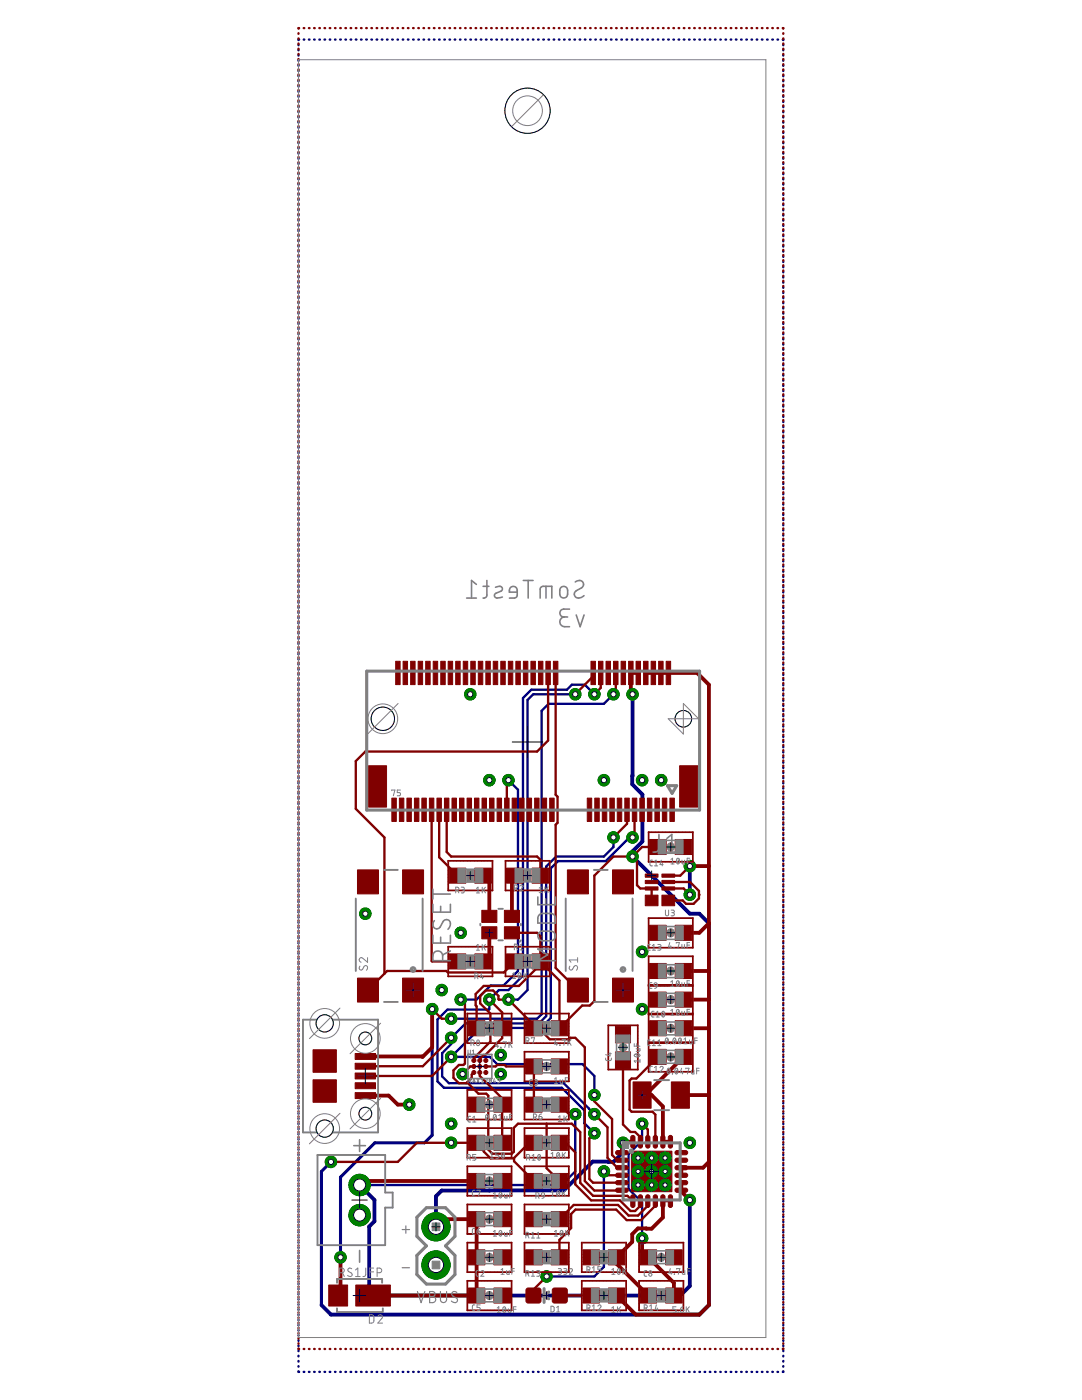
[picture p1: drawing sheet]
<svg xmlns="http://www.w3.org/2000/svg" width="216mm" height="279mm" viewBox="0 0 216 279" stroke-linecap="round" stroke-linejoin="round" font-family="sans-serif">
<g fill="none" stroke="#808080" stroke-width=".32">
<path d="M93.1 119.4h2M95.1 116.6l-1-.8v3.6M96.4 117h1.2M97.2 115.8l-.1 3.2-.2 .2-.5 .2M98.9 117.2l.2-.1a.63 .63 0 0 1 .8-.1 .63 .63 0 0 1 .3 .8l-1.2 .6a.5 .5 0 0 0-.3 .6 .5 .5 0 0 0 .5 .4l1-.3M103.2 118.2h-1.6a.82 .82 0 0 1 .6-1.1 .82 .82 0 0 1 1 .7v1.2l-.2 .2-1.4 .2M104.4 115.8h2M105.4 115.8v3.6M107.8 119.4v-2l.6-.4h1.7v2.4M108.9 117v2.4M112 117.2a.79 .79 0 0 1 .8-.1 .79 .79 0 0 1 .5 .7 1.45 1.45 0 0 1-.3 1.4 .79 .79 0 0 1-.8 .1 .79 .79 0 0 1-.5-.7 1.45 1.45 0 0 1 .3-1.4zM114.8 116.1a.91 .91 0 0 1 1.1-.3 .91 .91 0 0 1 .5 1l-.3 .5-1.1 .6a.85 .85 0 0 0-.2 1.2 .85 .85 0 0 0 1.2 .1l.5-.3"/>
<path d="M112.7 123.1a.97 .97 0 0 0-1 1 .97 .97 0 0 0 1 1h.9M113.6 121.6h-1.1a.78 .78 0 0 0-.8 .7 .78 .78 0 0 0 .8 .8h.8M115 122.7l.8 2.4 .7-2.4"/>
</g>
<g fill="none" stroke="#000080" stroke-width=".47">
<path d="M59.6 8.9v.1M59.6 9.9v.2M59.6 11v.1M59.6 12v.1M59.6 13v.1M59.6 14.1v.1M59.6 15.1v.1M59.6 16.1v.1M59.6 17.2v.1M59.6 18.2v.1M59.6 19.2v.1M59.7 7.9l-.1 .1"/>
<path d="M60.6 7.9h.1M61.6 7.9h.2M62.7 7.9h.1M63.7 7.9h.1M64.7 7.9h.2M65.8 7.9h.1M66.8 7.9h.2M67.9 7.9h.1M68.9 7.9h.1M70 7.9h.1M71 7.9h.1M72 7.9h.2"/>
<path d="M73.1 7.9h.1M74.1 7.9h.1M75.1 7.9h.2M76.2 7.9h.1M77.2 7.9h.1M78.3 7.9h.1M79.3 7.9h.1M80.3 7.9h.2M81.4 7.9h.1M82.4 7.9h.1M83.5 7.9h.1M84.5 7.9h.1"/>
<path d="M85.5 7.9h.2M86.6 7.9h.1M87.6 7.9h.1M88.6 7.9h.2M89.7 7.9h.1M90.7 7.9h.1M91.8 7.9h.1M92.8 7.9h.1M93.9 7.9h.1M94.9 7.9h.1M95.9 7.9h.2M97 7.9h.1"/>
<path d="M98 7.9h.1M99 7.9h.2M100.1 7.9h.1M101.1 7.9h.1M102.2 7.9h.1M103.2 7.9h.1M104.2 7.9h.2M105.3 7.9h.1M106.3 7.9h.1M107.4 7.9h.1M108.4 7.9h.1M109.4 7.9h.2"/>
<path d="M110.5 7.9h.1M111.5 7.9h.1M112.5 7.9h.2M113.6 7.9h.1M114.6 7.9h.1M115.7 7.9h.1M116.7 7.9h.1M117.8 7.9h.1M118.8 7.9h.1M119.8 7.9h.2M120.9 7.9h.1M121.9 7.9h.1"/>
<path d="M122.9 7.9h.2M124 7.9h.1M125 7.9h.1M126 7.9h.2M127.1 7.9h.1M128.1 7.9h.1M129.2 7.9h.1M130.2 7.9h.1M131.3 7.9h.1M132.3 7.9h.1M133.3 7.9h.2M134.4 7.9h.1"/>
<path d="M135.4 7.9h.1M136.4 7.9h.2M137.5 7.9h.1M138.5 7.9h.1M139.6 7.9h.1M140.6 7.9h.1M141.6 7.9h.2M142.7 7.9h.1M143.7 7.9h.1M144.8 7.9h.1M145.8 7.9h.1M146.8 7.9h.2"/>
<path d="M147.9 7.9h.1M148.9 7.9h.1M149.9 7.9h.2M151 7.9h.1M152 7.9h.1M153.1 7.9h.1M154.1 7.9h.1M155.1 7.9h.2M156.2 7.9l.1 .1M156.3 8.9v.1M156.3 9.9v.2M156.3 11v.1"/>
<path d="M156.3 12v.1M156.3 13v.1M156.3 14.1v.1M156.3 15.1v.1M156.3 16.1v.1M156.3 17.2v.1M156.3 18.2v.1M156.3 19.2v.1M59.6 20.3v.1M59.6 21.3v.1M59.6 22.3v.1M59.6 23.3v.2"/>
<path d="M59.6 24.4v.1M59.6 25.4v.1M59.6 26.4v.1M59.6 27.5v.1M59.6 28.5v.1M59.6 29.5v.1M59.6 30.5v.2M59.6 31.6v.1M59.6 32.6v.1M59.6 33.6v.2M59.6 34.7v.1M59.6 35.7v.1"/>
<path d="M59.6 36.7v.2M59.6 37.8v.1M59.6 38.8v.1M59.6 39.8v.1M156.3 20.3v.1M156.3 21.3v.1M156.3 22.3v.1M156.3 23.3v.2M156.3 24.4v.1M156.3 25.4v.1M156.3 26.4v.1M156.3 27.5v.1"/>
<path d="M156.3 28.5v.1M156.3 29.5v.1M156.3 30.5v.2M156.3 31.6v.1M156.3 32.6v.1M156.3 33.6v.2M156.3 34.7v.1M156.3 35.7v.1M156.3 36.7v.2M156.3 37.8v.1M156.3 38.8v.1M156.3 39.8v.1"/>
<path d="M59.6 40.9v.1M59.6 41.9v.1M59.6 42.9v.1M59.6 43.9v.1M59.6 45v.1M59.6 46v.1M59.6 47v.1M59.6 48.1v.1M59.6 49.1v.1M59.6 50.1v.1M59.6 51.2v.1M59.6 52.2v.1"/>
<path d="M59.6 53.2v.1M59.6 54.3v.1M59.6 55.3v.1M59.6 56.3v.1M59.6 57.3v.1M59.6 58.4v.1M59.6 59.4v.1M156.3 40.9v.1M156.3 41.9v.1M156.3 42.9v.1M156.3 43.9v.1M156.3 45v.1"/>
<path d="M156.3 46v.1M156.3 47v.1M156.3 48.1v.1M156.3 49.1v.1M156.3 50.1v.1M156.3 51.2v.1M156.3 52.2v.1M156.3 53.2v.1M156.3 54.3v.1M156.3 55.3v.1M156.3 56.3v.1M156.3 57.3v.1"/>
<path d="M156.3 58.4v.1M156.3 59.4v.1M59.6 60.4v.1M59.6 61.4v.2M59.6 62.5v.1M59.6 63.5v.1M59.6 64.5v.2M59.6 65.6v.1M59.6 66.6v.1M59.6 67.6v.2M59.6 68.7v.1M59.6 69.7v.1"/>
<path d="M59.6 70.7v.1M59.6 71.8v.1M59.6 72.8v.1M59.6 73.8v.1M59.6 74.8v.2M59.6 75.9v.1M59.6 76.9v.1M59.6 77.9v.2M59.6 79v.1M59.6 80v.1M156.3 60.4v.1M156.3 61.4v.2"/>
<path d="M156.3 62.5v.1M156.3 63.5v.1M156.3 64.5v.2M156.3 65.6v.1M156.3 66.6v.1M156.3 67.6v.2M156.3 68.7v.1M156.3 69.7v.1M156.3 70.7v.1M156.3 71.8v.1M156.3 72.8v.1M156.3 73.8v.1"/>
<path d="M156.3 74.8v.2M156.3 75.9v.1M156.3 76.9v.1M156.3 77.9v.2M156.3 79v.1M156.3 80v.1M59.6 81v.2M59.6 82.1v.1M59.6 83.1v.1M59.6 84.1v.1M59.6 85.2v.1M59.6 86.2v.1"/>
<path d="M59.6 87.2v.1M59.6 88.2v.1M59.6 89.3v.1M59.6 90.3v.1M59.6 91.3v.1M59.6 92.4v.1M59.6 93.4v.1M59.6 94.4v.1M59.6 95.5v.1M59.6 96.5v.1M59.6 97.5v.1M59.6 98.6v.1"/>
<path d="M59.6 99.6v.1M156.3 81v.2M156.3 82.1v.1M156.3 83.1v.1M156.3 84.1v.1M156.3 85.2v.1M156.3 86.2v.1M156.3 87.2v.1M156.3 88.2v.1M156.3 89.3v.1M156.3 90.3v.1M156.3 91.3v.1"/>
<path d="M156.3 92.4v.1M156.3 93.4v.1M156.3 94.4v.1M156.3 95.5v.1M156.3 96.5v.1M156.3 97.5v.1M156.3 98.6v.1M156.3 99.6v.1M59.6 100.6v.1M59.6 101.6v.1M59.6 102.7v.1M59.6 103.7v.1"/>
<path d="M59.6 104.7v.1M59.6 105.7v.2M59.6 106.8v.1M59.6 107.8v.1M59.6 108.8v.2M59.6 109.9v.1M59.6 110.9v.1M59.6 111.9v.2M59.6 113v.1M59.6 114v.1M59.6 115v.1M59.6 116.1v.1"/>
<path d="M59.6 117.1v.1M59.6 118.1v.1M59.6 119.1v.2M156.3 100.6v.1M156.3 101.6v.1M156.3 102.7v.1M156.3 103.7v.1M156.3 104.7v.1M156.3 105.7v.2M156.3 106.8v.1M156.3 107.8v.1M156.3 108.8v.2"/>
<path d="M156.3 109.9v.1M156.3 110.9v.1M156.3 111.9v.2M156.3 113v.1M156.3 114v.1M156.3 115v.1M156.3 116.1v.1M156.3 117.1v.1M156.3 118.1v.1M156.3 119.1v.2M59.6 120.2v.1M59.6 121.2v.1"/>
<path d="M59.6 122.2v.1M59.6 123.3v.1M59.6 124.3v.1M59.6 125.3v.1M59.6 126.4v.1M59.6 127.4v.1M59.6 128.4v.1M59.6 129.5v.1M59.6 130.5v.1M59.6 131.5v.1M59.6 132.5v.2M59.6 133.6v.1"/>
<path d="M59.6 134.6v.1M59.6 135.6v.1M59.6 136.7v.1M59.6 137.7v.1M59.6 138.7v.1M59.6 139.7v.2M114.8 138.6h-8.4l-1.1 1.1v57.9l-1.9 1.9h-1.9M118.6 138.6l-1.9-1.9h-2.6l-1 .9h-7.1l-1.6 1.7v55.4l-2.9 2.9h-2l-1.9 1.9v2h-8.3l-2 2v12.3l1.3 1.3h23.5l4.5 4.5v2.6l2 2M122.4 138.6l-1.9 1.9h-11l-1.4 1.4v60.5l-.9 .9h-17.2M156.3 120.2v.1M156.3 121.2v.1M156.3 122.2v.1"/>
<path d="M156.3 123.3v.1M156.3 124.3v.1M156.3 125.3v.1M156.3 126.4v.1M156.3 127.4v.1M156.3 128.4v.1M156.3 129.5v.1M156.3 130.5v.1M156.3 131.5v.1M156.3 132.5v.2M156.3 133.6v.1M156.3 134.6v.1"/>
<path d="M156.3 135.6v.1M156.3 136.7v.1M156.3 137.7v.1M156.3 138.7v.1M156.3 139.7v.2M59.6 140.8v.1M59.6 141.8v.1M59.6 142.8v.2M59.6 143.9v.1M59.6 144.9v.1M59.6 145.9v.1M59.6 147v.1"/>
<path d="M59.6 148v.1M59.6 149v.1M59.6 150.1v.1M59.6 151.1v.1M59.6 152.1v.1M59.6 153.1v.2M59.6 154.2v.1M59.6 155.2v.1M59.6 156.2v.2M59.6 157.3v.1M59.6 158.3v.1M59.6 159.3v.1"/>
<path d="M101.5 155.7l1.9 1.9v36.2l-2.9 2.9h-2.6l-2.8 2.8h-3.2M156.3 140.8v.1M156.3 141.8v.1M156.3 142.8v.2M156.3 143.9v.1M156.3 144.9v.1M156.3 145.9v.1M156.3 147v.1M156.3 148v.1M156.3 149v.1M156.3 150.1v.1M156.3 151.1v.1"/>
<path d="M156.3 152.1v.1M156.3 153.1v.2M156.3 154.2v.1M156.3 155.2v.1M156.3 156.2v.2M156.3 157.3v.1M156.3 158.3v.1M156.3 159.3v.1M59.6 160.4v.1M59.6 161.4v.1M59.6 162.4v.1M59.6 163.4v.2"/>
<path d="M59.6 164.5v.1M59.6 165.5v.1M59.6 166.5v.1M59.6 167.6v.1M59.6 168.6v.1M59.6 169.6v.1M59.6 170.6v.2M59.6 171.7v.1M59.6 172.7v.1M59.6 173.7v.2M59.6 174.8v.1M59.6 175.8v.1"/>
<path d="M59.6 176.8v.2M59.6 177.9v.1M59.6 178.9v.1M59.6 179.9v.1M122.4 167.1v1.9l-1.9 1.9h-9.5l-2 2v29.9l-1.5 1.4h-14.6l-2.9 2.9v1.3l-1.8 1.8v4.6l1.4 1.4h22.9l6.1 6.2M126.2 167.1h-.6l-4.7 4.8h-9.5l-1.5 1.4v29.9l-2 1.9h-12.1l-5.8 5.8h7.7l1.5 1.5h17l2.4 2.3v3.8M156.3 160.4v.1M156.3 161.4v.1M156.3 162.4v.1M156.3 163.4v.2M156.3 164.5v.1M156.3 165.5v.1"/>
<path d="M156.3 166.5v.1M156.3 167.6v.1M156.3 168.6v.1M156.3 169.6v.1M156.3 170.6v.2M156.3 171.7v.1M156.3 172.7v.1M156.3 173.7v.2M156.3 174.8v.1M156.3 175.8v.1M156.3 176.8v.2M156.3 177.9v.1"/>
<path d="M156.3 178.9v.1M156.3 179.9v.1M59.6 181v.1M59.6 182v.1M59.6 183v.1M59.6 184v.2M59.6 185.1v.1M59.6 186.1v.1M59.6 187.1v.2M59.6 188.2v.1M59.6 189.2v.1M59.6 190.2v.2"/>
<path d="M59.6 191.3v.1M59.6 192.3v.1M59.6 193.3v.1M59.6 194.4v.1M59.6 195.4v.1M59.6 196.4v.1M59.6 197.4v.1M59.6 198.5v.1M59.6 199.5v.1M156.3 181v.1M156.3 182v.1M156.3 183v.1"/>
<path d="M156.3 184v.2M156.3 185.1v.1M156.3 186.1v.1M156.3 187.1v.2M156.3 188.2v.1M156.3 189.2v.1M156.3 190.2v.2M156.3 191.3v.1M156.3 192.3v.1M156.3 193.3v.1M156.3 194.4v.1M156.3 195.4v.1"/>
<path d="M156.3 196.4v.1M156.3 197.4v.1M156.3 198.5v.1M156.3 199.5v.1M59.6 200.5v.1M59.6 201.6v.1M59.6 202.6v.1M59.6 203.6v.1M59.6 204.7v.1M59.6 205.7v.1M59.6 206.7v.1M59.6 207.8v.1"/>
<path d="M59.6 208.8v.1M59.6 209.8v.1M59.6 210.8v.1M59.6 211.9v.1M59.6 212.9v.1M59.6 213.9v.1M59.6 214.9v.2M59.6 216v.1M59.6 217v.1M59.6 218v.2M59.6 219.1v.1M156.3 200.5v.1"/>
<path d="M156.3 201.6v.1M156.3 202.6v.1M156.3 203.6v.1M156.3 204.7v.1M156.3 205.7v.1M156.3 206.7v.1M156.3 207.8v.1M156.3 208.8v.1M156.3 209.8v.1M156.3 210.8v.1M156.3 211.9v.1M156.3 212.9v.1"/>
<path d="M156.3 213.9v.1M156.3 214.9v.2M156.3 216v.1M156.3 217v.1M156.3 218v.2M156.3 219.1v.1M59.6 220.1v.1M59.6 221.1v.2M59.6 222.2v.1M59.6 223.2v.1M59.6 224.2v.1M59.6 225.3v.1"/>
<path d="M59.6 226.3v.1M59.6 227.3v.1M59.6 228.3v.2M59.6 229.4v.1M59.6 230.4v.1M59.6 231.4v.1M59.6 232.5v.1M59.6 233.5v.1M59.6 234.5v.1M59.6 235.6v.1M59.6 236.6v.1M59.6 237.6v.1"/>
<path d="M59.6 238.7v.1M59.6 239.7v.1M114.8 222.4v11.4l-2.7 2.7h-40.3M120.5 233.8v19l-1.9 1.9h-9.5M128.1 224.3v3.3l-2.7 2.7v7l2.7 2.7v7.1M156.3 220.1v.1M156.3 221.1v.2M156.3 222.2v.1M156.3 223.2v.1M156.3 224.2v.1M156.3 225.3v.1M156.3 226.3v.1"/>
<path d="M156.3 227.3v.1M156.3 228.3v.2M156.3 229.4v.1M156.3 230.4v.1M156.3 231.4v.1M156.3 232.5v.1M156.3 233.5v.1M156.3 234.5v.1M156.3 235.6v.1M156.3 236.6v.1M156.3 237.6v.1M156.3 238.7v.1"/>
<path d="M156.3 239.7v.1M59.6 240.7v.1M59.6 241.7v.2M59.6 242.8v.1M59.6 243.8v.1M59.6 244.8v.1M59.6 245.9v.1M59.6 246.9v.1M59.6 247.9v.1M59.6 248.9v.2M59.6 250v.1M59.6 251v.1"/>
<path d="M59.6 252v.2M59.6 253.1v.1M59.6 254.1v.1M59.6 255.1v.1M59.6 256.2v.1M59.6 257.2v.1M59.6 258.2v.1M59.6 259.2v.2M156.3 240.7v.1M156.3 241.7v.2M156.3 242.8v.1M156.3 243.8v.1"/>
<path d="M156.3 244.8v.1M156.3 245.9v.1M156.3 246.9v.1M156.3 247.9v.1M156.3 248.9v.2M156.3 250v.1M156.3 251v.1M156.3 252v.2M156.3 253.1v.1M156.3 254.1v.1M156.3 255.1v.1M156.3 256.2v.1"/>
<path d="M156.3 257.2v.1M156.3 258.2v.1M156.3 259.2v.2M59.6 260.3v.1M59.6 261.3v.1M59.6 262.3v.2M59.6 263.4v.1M59.6 264.4v.1M59.6 265.4v.2M59.6 266.5v.1M59.6 267.5v.1M59.6 268.5v.1"/>
<path d="M59.6 269.6v.1M59.6 270.6v.1M59.6 271.6v.1M59.6 272.6v.2M59.6 273.7l.1 .1M60.6 273.8h.1M61.6 273.8h.2M62.7 273.8h.1M63.7 273.8h.1M64.7 273.8h.2M65.8 273.8h.1M66.8 273.8h.2"/>
<path d="M67.9 273.8h.1M68.9 273.8h.1M70 273.8h.1M71 273.8h.1M72 273.8h.2M73.1 273.8h.1M74.1 273.8h.1M75.1 273.8h.2M76.2 273.8h.1M77.2 273.8h.1M78.3 273.8h.1M79.3 273.8h.1"/>
<path d="M80.3 273.8h.2M81.4 273.8h.1M82.4 273.8h.1M83.5 273.8h.1M84.5 273.8h.1M85.5 273.8h.2M86.6 273.8h.1M87.6 273.8h.1M88.6 273.8h.2M89.7 273.8h.1M90.7 273.8h.1M91.8 273.8h.1"/>
<path d="M92.8 273.8h.1M93.9 273.8h.1M94.9 273.8h.1M95.9 273.8h.2M97 273.8h.1M98 273.8h.1M99 273.8h.2M100.1 273.8h.1M101.1 273.8h.1M102.2 273.8h.1M103.2 273.8h.1M104.2 273.8h.2"/>
<path d="M105.3 273.8h.1M106.3 273.8h.1M107.4 273.8h.1M108.4 273.8h.1M109.4 273.8h.2M110.5 273.8h.1M111.5 273.8h.1M112.5 273.8h.2M113.6 273.8h.1M114.6 273.8h.1M115.7 273.8h.1M116.7 273.8h.1"/>
<path d="M117.8 273.8h.1M118.8 273.8h.1M119.8 273.8h.2M120.9 273.8h.1M121.9 273.8h.1M122.9 273.8h.2M124 273.8h.1M125 273.8h.1M126 273.8h.2M127.1 273.8h.1M128.1 273.8h.1M129.2 273.8h.1"/>
<path d="M130.2 273.8h.1M131.3 273.8h.1M132.3 273.8h.1M133.3 273.8h.2M134.4 273.8h.1M135.4 273.8h.1M136.4 273.8h.2M137.5 273.8h.1M138.5 273.8h.1M139.6 273.8h.1M140.6 273.8h.1M141.6 273.8h.2"/>
<path d="M142.7 273.8h.1M143.7 273.8h.1M144.8 273.8h.1M145.8 273.8h.1M146.8 273.8h.2M147.9 273.8h.1M148.9 273.8h.1M149.9 273.8h.2M151 273.8h.1M152 273.8h.1M153.1 273.8h.1M154.1 273.8h.1"/>
<path d="M155.1 273.8h.2M156.3 260.3v.1M156.3 261.3v.1M156.3 262.3v.2M156.3 263.4v.1M156.3 264.4v.1M156.3 265.4v.2M156.3 266.5v.1M156.3 267.5v.1M156.3 268.5v.1M156.3 269.6v.1M156.3 270.6v.1"/>
<path d="M156.3 271.6v.1M156.3 272.6v.2M156.3 273.7l-.1 .1"/>
</g>
<path d="M126.2 138.6v17.9l2 2.1v9.3l-2 2v1l11.4 11.5h2l1.9 1.9v76.2l-1.9 1.9h-73.6l-1.9-1.9M137.6 172.8v5.8M71.8 236.5l2.9 3v4.2l-1 1.1v11.8l1.9 2h60.1l1.9-2v-17.1M124.3 228.1v1.9l-1.9 1.9-4.1-.1-5.8 5.8h-24.4l-1.1 1.1v6.1" fill="none" stroke="#000080" stroke-width=".76"/>
<path d="M86.2 201.4v25.1l-1.5 1.6h-9.9l-6.9 6.8v16M66 231.9l-1.9 1.9v26.7" fill="none" stroke="#000080" stroke-width=".61"/>
<circle cx="127.3" cy="231.1" r="1.21" fill="#008000" stroke="#008000" stroke-width=".2"/>
<circle cx="127.3" cy="231.1" r=".44" fill="#fff" stroke="#000" stroke-width=".2"/>
<circle cx="130" cy="231.1" r="1.21" fill="#008000" stroke="#008000" stroke-width=".2"/>
<circle cx="130" cy="231.1" r=".44" fill="#fff" stroke="#000" stroke-width=".2"/>
<circle cx="132.7" cy="231.1" r="1.21" fill="#008000" stroke="#008000" stroke-width=".2"/>
<circle cx="132.7" cy="231.1" r=".44" fill="#fff" stroke="#000" stroke-width=".2"/>
<circle cx="127.3" cy="233.8" r="1.21" fill="#008000" stroke="#008000" stroke-width=".2"/>
<circle cx="127.3" cy="233.8" r=".44" fill="#fff" stroke="#000" stroke-width=".2"/>
<circle cx="130" cy="233.8" r="1.21" fill="#008000" stroke="#008000" stroke-width=".2"/>
<circle cx="130" cy="233.8" r=".44" fill="#fff" stroke="#000" stroke-width=".2"/>
<circle cx="132.7" cy="233.8" r="1.21" fill="#008000" stroke="#008000" stroke-width=".2"/>
<circle cx="132.7" cy="233.8" r=".44" fill="#fff" stroke="#000" stroke-width=".2"/>
<circle cx="127.3" cy="236.5" r="1.21" fill="#008000" stroke="#008000" stroke-width=".2"/>
<circle cx="127.3" cy="236.5" r=".44" fill="#fff" stroke="#000" stroke-width=".2"/>
<circle cx="130" cy="236.5" r="1.21" fill="#008000" stroke="#008000" stroke-width=".2"/>
<circle cx="130" cy="236.5" r=".44" fill="#fff" stroke="#000" stroke-width=".2"/>
<circle cx="132.7" cy="236.5" r="1.21" fill="#008000" stroke="#008000" stroke-width=".2"/>
<circle cx="132.7" cy="236.5" r=".44" fill="#fff" stroke="#000" stroke-width=".2"/>
<circle cx="71.8" cy="236.5" r="2.14" fill="#008000" stroke="#008000" stroke-width=".2"/>
<circle cx="71.8" cy="236.5" r="1.21" fill="#fff" stroke="#000" stroke-width=".2"/>
<circle cx="71.8" cy="242.5" r="2.14" fill="#008000" stroke="#008000" stroke-width=".2"/>
<circle cx="71.8" cy="242.5" r="1.21" fill="#fff" stroke="#000" stroke-width=".2"/>
<circle cx="87" cy="244.8" r="2.82" fill="#008000" stroke="#008000" stroke-width=".2"/>
<circle cx="87" cy="244.8" r="1.52" fill="#fff" stroke="#000" stroke-width=".2"/>
<circle cx="87" cy="252.5" r="2.82" fill="#008000" stroke="#008000" stroke-width=".2"/>
<circle cx="87" cy="252.5" r="1.52" fill="#fff" stroke="#000" stroke-width=".2"/>
<circle cx="128.1" cy="155.7" r="1.14" fill="#008000" stroke="#008000" stroke-width=".2"/>
<circle cx="128.1" cy="155.7" r=".53" fill="#fff" stroke="#000" stroke-width=".2"/>
<circle cx="72.9" cy="182.4" r="1.14" fill="#008000" stroke="#008000" stroke-width=".2"/>
<circle cx="72.9" cy="182.4" r=".53" fill="#fff" stroke="#000" stroke-width=".2"/>
<circle cx="91.9" cy="186.2" r="1.14" fill="#008000" stroke="#008000" stroke-width=".2"/>
<circle cx="91.9" cy="186.2" r=".53" fill="#fff" stroke="#000" stroke-width=".2"/>
<circle cx="93.8" cy="138.6" r="1.14" fill="#008000" stroke="#008000" stroke-width=".2"/>
<circle cx="93.8" cy="138.6" r=".53" fill="#fff" stroke="#000" stroke-width=".2"/>
<circle cx="131.9" cy="155.7" r="1.14" fill="#008000" stroke="#008000" stroke-width=".2"/>
<circle cx="131.9" cy="155.7" r=".53" fill="#fff" stroke="#000" stroke-width=".2"/>
<circle cx="120.5" cy="155.7" r="1.14" fill="#008000" stroke="#008000" stroke-width=".2"/>
<circle cx="120.5" cy="155.7" r=".53" fill="#fff" stroke="#000" stroke-width=".2"/>
<circle cx="81.7" cy="220.5" r="1.14" fill="#008000" stroke="#008000" stroke-width=".2"/>
<circle cx="81.7" cy="220.5" r=".53" fill="#fff" stroke="#000" stroke-width=".2"/>
<circle cx="88.1" cy="197.6" r="1.14" fill="#008000" stroke="#008000" stroke-width=".2"/>
<circle cx="88.1" cy="197.6" r=".53" fill="#fff" stroke="#000" stroke-width=".2"/>
<circle cx="99.9" cy="210.5" r="1.14" fill="#008000" stroke="#008000" stroke-width=".2"/>
<circle cx="99.9" cy="210.5" r=".53" fill="#fff" stroke="#000" stroke-width=".2"/>
<circle cx="99.9" cy="214.4" r="1.14" fill="#008000" stroke="#008000" stroke-width=".2"/>
<circle cx="99.9" cy="214.4" r=".53" fill="#fff" stroke="#000" stroke-width=".2"/>
<circle cx="92.3" cy="214.4" r="1.14" fill="#008000" stroke="#008000" stroke-width=".2"/>
<circle cx="92.3" cy="214.4" r=".53" fill="#fff" stroke="#000" stroke-width=".2"/>
<circle cx="137.6" cy="228.1" r="1.14" fill="#008000" stroke="#008000" stroke-width=".2"/>
<circle cx="137.6" cy="228.1" r=".53" fill="#fff" stroke="#000" stroke-width=".2"/>
<circle cx="128.1" cy="201.4" r="1.14" fill="#008000" stroke="#008000" stroke-width=".2"/>
<circle cx="128.1" cy="201.4" r=".53" fill="#fff" stroke="#000" stroke-width=".2"/>
<circle cx="128.1" cy="190" r="1.14" fill="#008000" stroke="#008000" stroke-width=".2"/>
<circle cx="128.1" cy="190" r=".53" fill="#fff" stroke="#000" stroke-width=".2"/>
<circle cx="90" cy="224.3" r="1.14" fill="#008000" stroke="#008000" stroke-width=".2"/>
<circle cx="90" cy="224.3" r=".53" fill="#fff" stroke="#000" stroke-width=".2"/>
<circle cx="97.6" cy="155.7" r="1.14" fill="#008000" stroke="#008000" stroke-width=".2"/>
<circle cx="97.6" cy="155.7" r=".53" fill="#fff" stroke="#000" stroke-width=".2"/>
<circle cx="90" cy="210.9" r="1.14" fill="#008000" stroke="#008000" stroke-width=".2"/>
<circle cx="90" cy="210.9" r=".53" fill="#fff" stroke="#000" stroke-width=".2"/>
<circle cx="126.2" cy="167.1" r="1.14" fill="#008000" stroke="#008000" stroke-width=".2"/>
<circle cx="126.2" cy="167.1" r=".53" fill="#fff" stroke="#000" stroke-width=".2"/>
<circle cx="118.6" cy="218.5" r="1.14" fill="#008000" stroke="#008000" stroke-width=".2"/>
<circle cx="118.6" cy="218.5" r=".53" fill="#fff" stroke="#000" stroke-width=".2"/>
<circle cx="90" cy="207.1" r="1.14" fill="#008000" stroke="#008000" stroke-width=".2"/>
<circle cx="90" cy="207.1" r=".53" fill="#fff" stroke="#000" stroke-width=".2"/>
<circle cx="122.4" cy="167.1" r="1.14" fill="#008000" stroke="#008000" stroke-width=".2"/>
<circle cx="122.4" cy="167.1" r=".53" fill="#fff" stroke="#000" stroke-width=".2"/>
<circle cx="118.6" cy="222.4" r="1.14" fill="#008000" stroke="#008000" stroke-width=".2"/>
<circle cx="118.6" cy="222.4" r=".53" fill="#fff" stroke="#000" stroke-width=".2"/>
<circle cx="126.2" cy="138.6" r="1.14" fill="#008000" stroke="#008000" stroke-width=".2"/>
<circle cx="126.2" cy="138.6" r=".53" fill="#fff" stroke="#000" stroke-width=".2"/>
<circle cx="126.2" cy="170.9" r="1.14" fill="#008000" stroke="#008000" stroke-width=".2"/>
<circle cx="126.2" cy="170.9" r=".53" fill="#fff" stroke="#000" stroke-width=".2"/>
<circle cx="90" cy="228.1" r="1.14" fill="#008000" stroke="#008000" stroke-width=".2"/>
<circle cx="90" cy="228.1" r=".53" fill="#fff" stroke="#000" stroke-width=".2"/>
<circle cx="66" cy="231.9" r="1.14" fill="#008000" stroke="#008000" stroke-width=".2"/>
<circle cx="66" cy="231.9" r=".53" fill="#fff" stroke="#000" stroke-width=".2"/>
<circle cx="137.6" cy="178.6" r="1.14" fill="#008000" stroke="#008000" stroke-width=".2"/>
<circle cx="137.6" cy="178.6" r=".53" fill="#fff" stroke="#000" stroke-width=".2"/>
<circle cx="137.6" cy="172.8" r="1.14" fill="#008000" stroke="#008000" stroke-width=".2"/>
<circle cx="137.6" cy="172.8" r=".53" fill="#fff" stroke="#000" stroke-width=".2"/>
<circle cx="122.4" cy="138.6" r="1.14" fill="#008000" stroke="#008000" stroke-width=".2"/>
<circle cx="122.4" cy="138.6" r=".53" fill="#fff" stroke="#000" stroke-width=".2"/>
<circle cx="90" cy="203.3" r="1.14" fill="#008000" stroke="#008000" stroke-width=".2"/>
<circle cx="90" cy="203.3" r=".53" fill="#fff" stroke="#000" stroke-width=".2"/>
<circle cx="67.9" cy="250.9" r="1.14" fill="#008000" stroke="#008000" stroke-width=".2"/>
<circle cx="67.9" cy="250.9" r=".53" fill="#fff" stroke="#000" stroke-width=".2"/>
<circle cx="86.2" cy="201.4" r="1.14" fill="#008000" stroke="#008000" stroke-width=".2"/>
<circle cx="86.2" cy="201.4" r=".53" fill="#fff" stroke="#000" stroke-width=".2"/>
<circle cx="91.9" cy="199.5" r="1.14" fill="#008000" stroke="#008000" stroke-width=".2"/>
<circle cx="91.9" cy="199.5" r=".53" fill="#fff" stroke="#000" stroke-width=".2"/>
<circle cx="101.5" cy="155.7" r="1.14" fill="#008000" stroke="#008000" stroke-width=".2"/>
<circle cx="101.5" cy="155.7" r=".53" fill="#fff" stroke="#000" stroke-width=".2"/>
<circle cx="114.8" cy="222.4" r="1.14" fill="#008000" stroke="#008000" stroke-width=".2"/>
<circle cx="114.8" cy="222.4" r=".53" fill="#fff" stroke="#000" stroke-width=".2"/>
<circle cx="137.6" cy="239.5" r="1.14" fill="#008000" stroke="#008000" stroke-width=".2"/>
<circle cx="137.6" cy="239.5" r=".53" fill="#fff" stroke="#000" stroke-width=".2"/>
<circle cx="124.3" cy="228.1" r="1.14" fill="#008000" stroke="#008000" stroke-width=".2"/>
<circle cx="124.3" cy="228.1" r=".53" fill="#fff" stroke="#000" stroke-width=".2"/>
<circle cx="120.5" cy="233.8" r="1.14" fill="#008000" stroke="#008000" stroke-width=".2"/>
<circle cx="120.5" cy="233.8" r=".53" fill="#fff" stroke="#000" stroke-width=".2"/>
<circle cx="109.1" cy="254.7" r="1.14" fill="#008000" stroke="#008000" stroke-width=".2"/>
<circle cx="109.1" cy="254.7" r=".53" fill="#fff" stroke="#000" stroke-width=".2"/>
<circle cx="128.1" cy="224.3" r="1.14" fill="#008000" stroke="#008000" stroke-width=".2"/>
<circle cx="128.1" cy="224.3" r=".53" fill="#fff" stroke="#000" stroke-width=".2"/>
<circle cx="128.1" cy="247.1" r="1.14" fill="#008000" stroke="#008000" stroke-width=".2"/>
<circle cx="128.1" cy="247.1" r=".53" fill="#fff" stroke="#000" stroke-width=".2"/>
<circle cx="101.5" cy="199.5" r="1.14" fill="#008000" stroke="#008000" stroke-width=".2"/>
<circle cx="101.5" cy="199.5" r=".53" fill="#fff" stroke="#000" stroke-width=".2"/>
<circle cx="114.8" cy="138.6" r="1.14" fill="#008000" stroke="#008000" stroke-width=".2"/>
<circle cx="114.8" cy="138.6" r=".53" fill="#fff" stroke="#000" stroke-width=".2"/>
<circle cx="97.6" cy="199.5" r="1.14" fill="#008000" stroke="#008000" stroke-width=".2"/>
<circle cx="97.6" cy="199.5" r=".53" fill="#fff" stroke="#000" stroke-width=".2"/>
<circle cx="118.6" cy="226.2" r="1.14" fill="#008000" stroke="#008000" stroke-width=".2"/>
<circle cx="118.6" cy="226.2" r=".53" fill="#fff" stroke="#000" stroke-width=".2"/>
<circle cx="118.6" cy="138.6" r="1.14" fill="#008000" stroke="#008000" stroke-width=".2"/>
<circle cx="118.6" cy="138.6" r=".53" fill="#fff" stroke="#000" stroke-width=".2"/>
<g fill="#800000" stroke="#800000" stroke-width=".2">
<path d="M96.1 185h3v2.4h-3z"/>
<path d="M100.6 185h3.1v2.4h-3.1z"/>
<path d="M100.6 181.7h3.1v2.4h-3.1z"/>
<path d="M96.1 181.7h3v2.4h-3z"/>
<path d="M101.1 190.4h3.3v3h-3.3z"/>
<path d="M106.2 190.4h3.3v3h-3.3z"/>
<path d="M101.1 173.2h3.3v3.1h-3.3z"/>
<path d="M106.2 173.2h3.3v3.1h-3.3z"/>
<path d="M94.7 173.2h3.3v3.1h-3.3z"/>
<path d="M89.6 173.2h3.3v3.1h-3.3z"/>
<path d="M94.7 190.4h3.3v3h-3.3z"/>
<path d="M89.6 190.4h3.3v3h-3.3z"/>
<path d="M70.9 210.2h4v1.2h-4z"/>
<path d="M70.9 212.2h4v1.2h-4z"/>
<path d="M70.9 214.1h4v1.2h-4z"/>
<path d="M70.9 216.1h4v1.2h-4z"/>
<path d="M70.9 218.1h4v1.1h-4z"/>
<path d="M62.5 209.5h4.6v4.5h-4.6z"/>
<path d="M62.5 215.5h4.6v4.5h-4.6z"/>
<path d="M122.2 195.2h4.2v4.8h-4.2z"/>
<path d="M122.2 173.6h4.2v4.8h-4.2z"/>
<path d="M113.2 195.2h4.2v4.8h-4.2z"/>
<path d="M113.2 173.6h4.2v4.8h-4.2z"/>
<path d="M80.3 195.2h4.2v4.8h-4.2z"/>
<path d="M80.3 173.6h4.2v4.8h-4.2z"/>
<path d="M71.3 195.2h4.2v4.8h-4.2z"/>
<path d="M71.3 173.6h4.2v4.8h-4.2z"/>
<path d="M133.7 159.3h.9v4.6h-.9z"/>
<path d="M132.9 132h.9v4.6h-.9z"/>
<path d="M132.2 159.3h.9v4.6h-.9z"/>
<path d="M131.4 132h.9v4.6h-.9z"/>
<path d="M130.7 159.3h.9v4.6h-.9z"/>
<path d="M129.9 132h.9v4.6h-.9z"/>
<path d="M129.2 159.3h.9v4.6h-.9z"/>
<path d="M128.4 132h.9v4.6h-.9z"/>
<path d="M127.7 159.3h.9v4.6h-.9z"/>
<path d="M126.9 132h.9v4.6h-.9z"/>
<path d="M126.2 159.3h.9v4.6h-.9z"/>
<path d="M125.4 132h.9v4.6h-.9z"/>
<path d="M124.7 159.3h.9v4.6h-.9z"/>
<path d="M123.9 132h.9v4.6h-.9z"/>
<path d="M123.2 159.3h.9v4.6h-.9z"/>
<path d="M122.4 132h.9v4.6h-.9z"/>
<path d="M121.7 159.3h.9v4.6h-.9z"/>
<path d="M120.9 132h.9v4.6h-.9z"/>
<path d="M120.2 159.3h.9v4.6h-.9z"/>
<path d="M119.4 132h.9v4.6h-.9z"/>
<path d="M118.7 159.3h.9v4.6h-.9z"/>
<path d="M117.9 132h.9v4.6h-.9z"/>
<path d="M117.2 159.3h.9v4.6h-.9z"/>
<path d="M110.4 132h.9v4.6h-.9z"/>
<path d="M109.7 159.3h.9v4.6h-.9z"/>
<path d="M108.9 132h.9v4.6h-.9z"/>
<path d="M108.2 159.3h.9v4.6h-.9z"/>
<path d="M107.4 132h.9v4.6h-.9z"/>
<path d="M106.7 159.3h.9v4.6h-.9z"/>
<path d="M105.9 132h.9v4.6h-.9z"/>
<path d="M105.2 159.3h.9v4.6h-.9z"/>
<path d="M104.4 132h.9v4.6h-.9z"/>
<path d="M103.7 159.3h.9v4.6h-.9z"/>
<path d="M102.9 132h.9v4.6h-.9z"/>
<path d="M102.2 159.3h.9v4.6h-.9z"/>
<path d="M101.4 132h.9v4.6h-.9z"/>
<path d="M100.7 159.3h.9v4.6h-.9z"/>
<path d="M99.9 132h.9v4.6h-.9z"/>
<path d="M99.2 159.3h.9v4.6h-.9z"/>
<path d="M98.4 132h.9v4.6h-.9z"/>
<path d="M97.7 159.3h.9v4.6h-.9z"/>
<path d="M96.9 132h.9v4.6h-.9z"/>
<path d="M96.2 159.3h.9v4.6h-.9z"/>
<path d="M95.4 132h.9v4.6h-.9z"/>
<path d="M94.7 159.3h.9v4.6h-.9z"/>
<path d="M93.9 132h.9v4.6h-.9z"/>
<path d="M93.2 159.3h.9v4.6h-.9z"/>
<path d="M92.4 132h.9v4.6h-.9z"/>
<path d="M91.7 159.3h.9v4.6h-.9z"/>
<path d="M90.9 132h.9v4.6h-.9z"/>
<path d="M90.2 159.3h.9v4.6h-.9z"/>
<path d="M89.4 132h.9v4.6h-.9z"/>
<path d="M88.7 159.3h.9v4.6h-.9z"/>
<path d="M87.9 132h.9v4.6h-.9z"/>
<path d="M87.2 159.3h.9v4.6h-.9z"/>
<path d="M86.4 132h.9v4.6h-.9z"/>
<path d="M85.7 159.3h.9v4.6h-.9z"/>
<path d="M84.9 132h.9v4.6h-.9z"/>
<path d="M84.2 159.3h.9v4.6h-.9z"/>
<path d="M83.4 132h.9v4.6h-.9z"/>
<path d="M82.7 159.3h.9v4.6h-.9z"/>
<path d="M81.9 132h.9v4.6h-.9z"/>
<path d="M81.2 159.3h.9v4.6h-.9z"/>
<path d="M80.4 132h.9v4.6h-.9z"/>
<path d="M79.7 159.3h.9v4.6h-.9z"/>
<path d="M79 132h.8v4.6h-.8z"/>
<path d="M78.2 159.3h.9v4.6h-.9z"/>
<path d="M73.5 152.8h3.6v8.3h-3.6z"/>
<path d="M135.6 152.8h3.6v8.3h-3.6z"/>
<path d="M98.6 218.9h3.3v3.1h-3.3z"/>
<path d="M93.5 218.9h3.3v3.1h-3.3z"/>
<path d="M104.9 211.3h3.3v3h-3.3z"/>
<path d="M110 211.3h3.3v3h-3.3z"/>
<path d="M98.6 226.6h3.3v3h-3.3z"/>
<path d="M93.5 226.6h3.3v3h-3.3z"/>
<path d="M104.9 218.9h3.3v3.1h-3.3z"/>
<path d="M110 218.9h3.3v3.1h-3.3z"/>
<path d="M104.9 203.7h3.3v3h-3.3z"/>
<path d="M110 203.7h3.3v3h-3.3z"/>
<path d="M98.6 203.7h3.3v3h-3.3z"/>
<path d="M93.5 203.7h3.3v3h-3.3z"/>
<path d="M126 229.7h8.1v8.1h-8.1z"/>
<path d="M110 234.2h3.3v3h-3.3z"/>
<path d="M104.9 234.2h3.3v3h-3.3z"/>
<path d="M110 226.6h3.3v3h-3.3z"/>
<path d="M104.9 226.6h3.3v3h-3.3z"/>
<path d="M104.9 241.8h3.3v3h-3.3z"/>
<path d="M110 241.8h3.3v3h-3.3z"/>
<path d="M93.5 249.4h3.3v3h-3.3z"/>
<path d="M98.6 249.4h3.3v3h-3.3z"/>
<path d="M93.5 257h3.3v3.1h-3.3z"/>
<path d="M98.6 257h3.3v3.1h-3.3z"/>
<path d="M93.5 241.8h3.3v3h-3.3z"/>
<path d="M98.6 241.8h3.3v3h-3.3z"/>
<path d="M71 256.5h6.9v4.1h-6.9z"/>
<path d="M65.6 256.5h3.8v4.1h-3.8z"/>
<path d="M122.8 209.9h3v3.3h-3z"/>
<path d="M122.8 204.8h3v3.3h-3z"/>
<path d="M104.9 249.4h3.3v3h-3.3z"/>
<path d="M110 249.4h3.3v3h-3.3z"/>
<path d="M93.5 234.2h3.3v3h-3.3z"/>
<path d="M98.6 234.2h3.3v3h-3.3z"/>
<path d="M127.7 257h3.3v3.1h-3.3z"/>
<path d="M132.8 257h3.3v3.1h-3.3z"/>
<path d="M116.3 249.4h3.3v3h-3.3z"/>
<path d="M121.4 249.4h3.3v3h-3.3z"/>
<path d="M127.7 249.4h3.3v3h-3.3z"/>
<path d="M132.8 249.4h3.3v3h-3.3z"/>
<path d="M126.3 215.9h3.6v5.3h-3.6z"/>
<path d="M134 215.9h3.6v5.3h-3.6z"/>
<path d="M134.7 192.3h3.3v3h-3.3z"/>
<path d="M129.6 192.3h3.3v3h-3.3z"/>
<path d="M134.7 198h3.3v3h-3.3z"/>
<path d="M129.6 198h3.3v3h-3.3z"/>
<path d="M134.7 203.7h3.3v3h-3.3z"/>
<path d="M129.6 203.7h3.3v3h-3.3z"/>
<path d="M129.6 209.4h3.3v3h-3.3z"/>
<path d="M134.7 209.4h3.3v3h-3.3z"/>
<path d="M116.3 257h3.3v3.1h-3.3z"/>
<path d="M121.4 257h3.3v3.1h-3.3z"/>
<path d="M128.8 174.4h2.5v.7h-2.5z"/>
<path d="M128.8 175.7h2.5v.6h-2.5z"/>
<path d="M128.8 177h2.5v.6h-2.5z"/>
<path d="M132.1 177h2.5v.6h-2.5z"/>
<path d="M132.1 175.7h2.5v.6h-2.5z"/>
<path d="M132.1 174.4h2.5v.7h-2.5z"/>
<path d="M128.8 178.6h2.5v2.2h-2.5z"/>
<path d="M132.1 178.6h2.5v2.2h-2.5z"/>
<path d="M134.7 184.7h3.3v3h-3.3z"/>
<path d="M129.6 184.7h3.3v3h-3.3z"/>
<path d="M129.6 167.5h3.3v3h-3.3z"/>
<path d="M134.7 167.5h3.3v3h-3.3z"/>
</g>
<g fill="#800000" stroke="#800000" stroke-width=".2">
<path d="M123 229.7l2-.1a.42 .42 0 0 1 .4 .4 .42 .42 0 0 1-.4 .5h-1.8a.43 .43 0 0 1-.4-.4 .43 .43 0 0 1 .2-.4z" fill-rule="evenodd"/>
<path d="M123 231.2l2-.1a.42 .42 0 0 1 .4 .4 .42 .42 0 0 1-.4 .5h-1.8a.43 .43 0 0 1-.4-.4 .43 .43 0 0 1 .2-.4z" fill-rule="evenodd"/>
<path d="M123 232.7l2-.1a.42 .42 0 0 1 .4 .4 .42 .42 0 0 1-.4 .5h-1.8a.43 .43 0 0 1-.4-.3 .43 .43 0 0 1 .2-.5z" fill-rule="evenodd"/>
<path d="M123 234.2l2-.1a.42 .42 0 0 1 .4 .4 .42 .42 0 0 1-.4 .5h-1.8a.43 .43 0 0 1-.4-.3 .43 .43 0 0 1 .2-.5z" fill-rule="evenodd"/>
<path d="M123 235.7l2-.1a.42 .42 0 0 1 .4 .4 .42 .42 0 0 1-.4 .5h-1.8a.43 .43 0 0 1-.4-.4 .43 .43 0 0 1 .2-.4z" fill-rule="evenodd"/>
<path d="M123 237.2l2-.1a.42 .42 0 0 1 .4 .4 .42 .42 0 0 1-.4 .5h-1.8a.43 .43 0 0 1-.4-.4 .43 .43 0 0 1 .2-.4z" fill-rule="evenodd"/>
<path d="M125.9 238.6a.43 .43 0 0 1 .5-.1 .43 .43 0 0 1 .3 .3v1.8a.42 .42 0 0 1-.4 .4 .42 .42 0 0 1-.4-.4z" fill-rule="evenodd"/>
<path d="M127.4 238.6a.43 .43 0 0 1 .5-.1 .43 .43 0 0 1 .3 .3v1.8a.42 .42 0 0 1-.4 .4 .42 .42 0 0 1-.4-.4z" fill-rule="evenodd"/>
<path d="M128.9 238.6a.43 .43 0 0 1 .5-.1 .43 .43 0 0 1 .3 .3v1.8a.42 .42 0 0 1-.4 .4 .42 .42 0 0 1-.5-.4z" fill-rule="evenodd"/>
<path d="M130.4 238.6a.43 .43 0 0 1 .5-.1 .43 .43 0 0 1 .3 .3v1.8a.42 .42 0 0 1-.4 .4 .42 .42 0 0 1-.5-.4z" fill-rule="evenodd"/>
<path d="M131.9 238.6a.43 .43 0 0 1 .5-.1 .43 .43 0 0 1 .3 .3v1.8a.42 .42 0 0 1-.4 .4 .42 .42 0 0 1-.5-.4z" fill-rule="evenodd"/>
<path d="M133.4 238.6a.43 .43 0 0 1 .5-.1 .43 .43 0 0 1 .3 .3v1.8a.42 .42 0 0 1-.4 .4 .42 .42 0 0 1-.5-.4z" fill-rule="evenodd"/>
<path d="M134.9 237.2l1.9-.1a.42 .42 0 0 1 .4 .4 .42 .42 0 0 1-.4 .5h-1.7a.43 .43 0 0 1-.4-.4 .43 .43 0 0 1 .2-.4z" fill-rule="evenodd"/>
<path d="M134.9 235.7l1.9-.1a.42 .42 0 0 1 .4 .4 .42 .42 0 0 1-.4 .5h-1.7a.43 .43 0 0 1-.4-.4 .43 .43 0 0 1 .2-.4z" fill-rule="evenodd"/>
<path d="M134.9 234.2l1.9-.1a.42 .42 0 0 1 .4 .4 .42 .42 0 0 1-.4 .5h-1.7a.43 .43 0 0 1-.4-.3 .43 .43 0 0 1 .2-.5z" fill-rule="evenodd"/>
<path d="M134.9 232.7l1.9-.1a.42 .42 0 0 1 .4 .4 .42 .42 0 0 1-.4 .5h-1.7a.43 .43 0 0 1-.4-.3 .43 .43 0 0 1 .2-.5z" fill-rule="evenodd"/>
<path d="M134.9 231.2l1.9-.1a.42 .42 0 0 1 .4 .4 .42 .42 0 0 1-.4 .5h-1.7a.43 .43 0 0 1-.4-.4 .43 .43 0 0 1 .2-.4z" fill-rule="evenodd"/>
<path d="M134.9 229.7l1.9-.1a.42 .42 0 0 1 .4 .4 .42 .42 0 0 1-.4 .5h-1.7a.43 .43 0 0 1-.4-.4 .43 .43 0 0 1 .2-.4z" fill-rule="evenodd"/>
<path d="M133.4 226.8a.43 .43 0 0 1 .5-.2 .43 .43 0 0 1 .3 .4v1.7a.42 .42 0 0 1-.4 .4 .42 .42 0 0 1-.5-.4z" fill-rule="evenodd"/>
<path d="M131.9 226.8a.43 .43 0 0 1 .5-.2 .43 .43 0 0 1 .3 .4v1.7a.42 .42 0 0 1-.4 .4 .42 .42 0 0 1-.5-.4z" fill-rule="evenodd"/>
<path d="M130.4 226.8a.43 .43 0 0 1 .5-.2 .43 .43 0 0 1 .3 .4v1.7a.42 .42 0 0 1-.4 .4 .42 .42 0 0 1-.5-.4z" fill-rule="evenodd"/>
<path d="M128.9 226.8a.43 .43 0 0 1 .5-.2 .43 .43 0 0 1 .3 .4v1.7a.42 .42 0 0 1-.4 .4 .42 .42 0 0 1-.5-.4z" fill-rule="evenodd"/>
<path d="M127.4 226.8a.43 .43 0 0 1 .5-.2 .43 .43 0 0 1 .3 .4v1.7a.42 .42 0 0 1-.4 .4 .42 .42 0 0 1-.4-.4z" fill-rule="evenodd"/>
<path d="M125.9 226.8a.43 .43 0 0 1 .5-.2 .43 .43 0 0 1 .3 .4v1.7a.42 .42 0 0 1-.4 .4 .42 .42 0 0 1-.4-.4z" fill-rule="evenodd"/>
<path d="M105 257.3l.4-.3 2.3 .1 .2 .4v2.3l-.4 .3-2.3-.1-.3-.4z" fill-rule="evenodd"/>
<path d="M110.4 257.1l2.3-.1 .4 .3 .1 2.3-.2 .4-2.4 .1-.3-.3-.1-2.3z" fill-rule="evenodd"/>
<circle cx="94.6" cy="214" r=".4"/>
<circle cx="95.7" cy="214" r=".4"/>
<circle cx="96.9" cy="214" r=".4"/>
<circle cx="94.6" cy="212.8" r=".4"/>
<circle cx="95.7" cy="212.8" r=".4"/>
<circle cx="96.9" cy="212.8" r=".4"/>
<circle cx="94.6" cy="211.6" r=".4"/>
<circle cx="95.7" cy="211.6" r=".4"/>
<circle cx="96.9" cy="211.6" r=".4"/>
</g>
<g fill="none" stroke="#800000" stroke-width=".47">
<path d="M59.6 6.6v.2M59.6 7.7v.1M59.6 8.7v.1M59.6 9.7v.1M59.6 10.8v.1M59.6 11.8v.1M59.6 12.8v.1M59.6 13.8v.1M59.6 14.9v.1M59.6 15.9v.1M59.6 16.9v.1M59.6 17.9v.2"/>
<path d="M59.6 19v.1M59.7 5.6l-.1 .1M60.6 5.6h.1M61.6 5.6h.2M62.7 5.6h.1M63.7 5.6h.1M64.7 5.6h.2M65.8 5.6h.1M66.8 5.6h.2M67.9 5.6h.1M68.9 5.6h.1M70 5.6h.1"/>
<path d="M71 5.6h.1M72 5.6h.2M73.1 5.6h.1M74.1 5.6h.1M75.1 5.6h.2M76.2 5.6h.1M77.2 5.6h.1M78.3 5.6h.1M79.3 5.6h.1M80.3 5.6h.2M81.4 5.6h.1M82.4 5.6h.1"/>
<path d="M83.5 5.6h.1M84.5 5.6h.1M85.5 5.6h.2M86.6 5.6h.1M87.6 5.6h.1M88.6 5.6h.2M89.7 5.6h.1M90.7 5.6h.1M91.8 5.6h.1M92.8 5.6h.1M93.9 5.6h.1M94.9 5.6h.1"/>
<path d="M95.9 5.6h.2M97 5.6h.1M98 5.6h.1M99 5.6h.2M100.1 5.6h.1M101.1 5.6h.1M102.2 5.6h.1M103.2 5.6h.1M104.2 5.6h.2M105.3 5.6h.1M106.3 5.6h.1M107.4 5.6h.1"/>
<path d="M108.4 5.6h.1M109.4 5.6h.2M110.5 5.6h.1M111.5 5.6h.1M112.5 5.6h.2M113.6 5.6h.1M114.6 5.6h.1M115.7 5.6h.1M116.7 5.6h.1M117.8 5.6h.1M118.8 5.6h.1M119.8 5.6h.2"/>
<path d="M120.9 5.6h.1M121.9 5.6h.1M122.9 5.6h.2M124 5.6h.1M125 5.6h.1M126 5.6h.2M127.1 5.6h.1M128.1 5.6h.1M129.2 5.6h.1M130.2 5.6h.1M131.3 5.6h.1M132.3 5.6h.1"/>
<path d="M133.3 5.6h.2M134.4 5.6h.1M135.4 5.6h.1M136.4 5.6h.2M137.5 5.6h.1M138.5 5.6h.1M139.6 5.6h.1M140.6 5.6h.1M141.6 5.6h.2M142.7 5.6h.1M143.7 5.6h.1M144.8 5.6h.1"/>
<path d="M145.8 5.6h.1M146.8 5.6h.2M147.9 5.6h.1M148.9 5.6h.1M149.9 5.6h.2M151 5.6h.1M152 5.6h.1M153.1 5.6h.1M154.1 5.6h.1M155.1 5.6h.2M156.2 5.6l.1 .1M156.3 6.6v.2"/>
<path d="M156.3 7.7v.1M156.3 8.7v.1M156.3 9.7v.1M156.3 10.8v.1M156.3 11.8v.1M156.3 12.8v.1M156.3 13.8v.1M156.3 14.9v.1M156.3 15.9v.1M156.3 16.9v.1M156.3 17.9v.2M156.3 19v.1"/>
<path d="M59.6 20v.1M59.6 21v.1M59.6 22.1v.1M59.6 23.1v.1M59.6 24.1v.1M59.6 25.2v.1M59.6 26.2v.1M59.6 27.2v.1M59.6 28.2v.2M59.6 29.3v.1M59.6 30.3v.1M59.6 31.3v.2"/>
<path d="M59.6 32.4v.1M59.6 33.4v.1M59.6 34.4v.1M59.6 35.5v.1M59.6 36.5v.1M59.6 37.5v.1M59.6 38.5v.2M59.6 39.6v.1M156.3 20v.1M156.3 21v.1M156.3 22.1v.1M156.3 23.1v.1"/>
<path d="M156.3 24.1v.1M156.3 25.2v.1M156.3 26.2v.1M156.3 27.2v.1M156.3 28.2v.2M156.3 29.3v.1M156.3 30.3v.1M156.3 31.3v.2M156.3 32.4v.1M156.3 33.4v.1M156.3 34.4v.1M156.3 35.5v.1"/>
<path d="M156.3 36.5v.1M156.3 37.5v.1M156.3 38.5v.2M156.3 39.6v.1M59.6 40.6v.1M59.6 41.6v.1M59.6 42.7v.1M59.6 43.7v.1M59.6 44.7v.1M59.6 45.7v.2M59.6 46.8v.1M59.6 47.8v.1"/>
<path d="M59.6 48.8v.1M59.6 49.9v.1M59.6 50.9v.1M59.6 51.9v.1M59.6 52.9v.2M59.6 54v.1M59.6 55v.1M59.6 56v.2M59.6 57.1v.1M59.6 58.1v.1M59.6 59.1v.1M156.3 40.6v.1"/>
<path d="M156.3 41.6v.1M156.3 42.7v.1M156.3 43.7v.1M156.3 44.7v.1M156.3 45.7v.2M156.3 46.8v.1M156.3 47.8v.1M156.3 48.8v.1M156.3 49.9v.1M156.3 50.9v.1M156.3 51.9v.1M156.3 52.9v.2"/>
<path d="M156.3 54v.1M156.3 55v.1M156.3 56v.2M156.3 57.1v.1M156.3 58.1v.1M156.3 59.1v.1M59.6 60.2v.1M59.6 61.2v.1M59.6 62.2v.1M59.6 63.2v.2M59.6 64.3v.1M59.6 65.3v.1"/>
<path d="M59.6 66.3v.1M59.6 67.4v.1M59.6 68.4v.1M59.6 69.4v.1M59.6 70.4v.2M59.6 71.5v.1M59.6 72.5v.1M59.6 73.5v.1M59.6 74.6v.1M59.6 75.6v.1M59.6 76.6v.1M59.6 77.7v.1"/>
<path d="M59.6 78.7v.1M59.6 79.7v.1M156.3 60.2v.1M156.3 61.2v.1M156.3 62.2v.1M156.3 63.2v.2M156.3 64.3v.1M156.3 65.3v.1M156.3 66.3v.1M156.3 67.4v.1M156.3 68.4v.1M156.3 69.4v.1"/>
<path d="M156.3 70.4v.2M156.3 71.5v.1M156.3 72.5v.1M156.3 73.5v.1M156.3 74.6v.1M156.3 75.6v.1M156.3 76.6v.1M156.3 77.7v.1M156.3 78.7v.1M156.3 79.7v.1M59.6 80.7v.2M59.6 81.8v.1"/>
<path d="M59.6 82.8v.1M59.6 83.8v.1M59.6 84.9v.1M59.6 85.9v.1M59.6 86.9v.1M59.6 87.9v.2M59.6 89v.1M59.6 90v.1M59.6 91v.1M59.6 92.1v.1M59.6 93.1v.1M59.6 94.1v.1"/>
<path d="M59.6 95.1v.2M59.6 96.2v.1M59.6 97.2v.1M59.6 98.2v.2M59.6 99.3v.1M156.3 80.7v.2M156.3 81.8v.1M156.3 82.8v.1M156.3 83.8v.1M156.3 84.9v.1M156.3 85.9v.1M156.3 86.9v.1"/>
<path d="M156.3 87.9v.2M156.3 89v.1M156.3 90v.1M156.3 91v.1M156.3 92.1v.1M156.3 93.1v.1M156.3 94.1v.1M156.3 95.1v.2M156.3 96.2v.1M156.3 97.2v.1M156.3 98.2v.2M156.3 99.3v.1"/>
<path d="M59.6 100.3v.1M59.6 101.3v.1M59.6 102.4v.1M59.6 103.4v.1M59.6 104.4v.1M59.6 105.5v.1M59.6 106.5v.1M59.6 107.5v.1M59.6 108.5v.1M59.6 109.6v.1M59.6 110.6v.1M59.6 111.6v.1"/>
<path d="M59.6 112.6v.2M59.6 113.7v.1M59.6 114.7v.1M59.6 115.7v.1M59.6 116.8v.1M59.6 117.8v.1M59.6 118.8v.1M59.6 119.8v.2M156.3 100.3v.1M156.3 101.3v.1M156.3 102.4v.1M156.3 103.4v.1"/>
<path d="M156.3 104.4v.1M156.3 105.5v.1M156.3 106.5v.1M156.3 107.5v.1M156.3 108.5v.1M156.3 109.6v.1M156.3 110.6v.1M156.3 111.6v.1M156.3 112.6v.2M156.3 113.7v.1M156.3 114.7v.1M156.3 115.7v.1"/>
<path d="M156.3 116.8v.1M156.3 117.8v.1M156.3 118.8v.1M156.3 119.8v.2M59.6 120.9v.1M59.6 121.9v.1M59.6 122.9v.2M59.6 124v.1M59.6 125v.1M59.6 126v.2M59.6 127.1v.1M59.6 128.1v.1"/>
<path d="M59.6 129.1v.1M59.6 130.2v.1M59.6 131.2v.1M59.6 132.2v.1M59.6 133.2v.1M59.6 134.3v.1M59.6 135.3v.1M59.6 136.3v.1M59.6 137.4v.1M59.6 138.4v.1M59.6 139.4v.1M109.4 134.3v13.5l-2.2 2.2h-34.3l-1.9 1.9v9.5l5.7 5.7v27.2"/>
<path d="M110.9 134.3v24.3l.4 .4v5.2l-.4 .4v28.6l4.4 4.4M118.4 134.3v.7l-3.6 3.6M119.9 134.3v3l-1.3 1.3M122.9 134.3v3.8l-.5 .5M156.3 120.9v.1M156.3 121.9v.1M156.3 122.9v.2M156.3 124v.1M156.3 125v.1M156.3 126v.2M156.3 127.1v.1M156.3 128.1v.1"/>
<path d="M156.3 129.1v.1M156.3 130.2v.1M156.3 131.2v.1M156.3 132.2v.1M156.3 133.2v.1M156.3 134.3v.1M156.3 135.3v.1M156.3 136.3v.1M156.3 137.4v.1M156.3 138.4v.1M156.3 139.4v.1M59.6 140.4v.1"/>
<path d="M59.6 141.5v.1M59.6 142.5v.1M59.6 143.5v.1M59.6 144.5v.2M59.6 145.6v.1M59.6 146.6v.1M59.6 147.6v.2M59.6 148.7v.1M59.6 149.7v.1M59.6 150.7v.2M59.6 151.8v.1M59.6 152.8v.1"/>
<path d="M59.6 153.8v.1M59.6 154.9v.1M59.6 155.9v.1M59.6 156.9v.1M59.6 157.9v.2M59.6 159v.1M59.6 160v.1M101.5 155.7l-.4 .3v5.6M156.3 140.4v.1M156.3 141.5v.1M156.3 142.5v.1M156.3 143.5v.1"/>
<path d="M156.3 144.5v.2M156.3 145.6v.1M156.3 146.6v.1M156.3 147.6v.2M156.3 148.7v.1M156.3 149.7v.1M156.3 150.7v.2M156.3 151.8v.1M156.3 152.8v.1M156.3 153.8v.1M156.3 154.9v.1M156.3 155.9v.1"/>
<path d="M156.3 156.9v.1M156.3 157.9v.2M156.3 159v.1M156.3 160v.1M59.6 161v.1M59.6 162.1v.1M59.6 163.1v.1M59.6 164.1v.1M59.6 165.1v.1M59.6 166.2v.1M59.6 167.2v.1M59.6 168.2v.1"/>
<path d="M59.6 169.3v.1M59.6 170.3v.1M59.6 171.3v.1M59.6 172.3v.2M59.6 173.4v.1M59.6 174.4v.1M59.6 175.4v.2M59.6 176.5v.1M59.6 177.5v.1M59.6 178.5v.1M59.6 179.6v.1M86.1 161.6v30.2l5.2 .1"/>
<path d="M87.6 161.6v9.5l3.7 3.7M89.1 161.6v8.4l.9 .9h17.2l.6 .7v3.2M125.1 161.6v2.8l-2.7 2.7M126.2 170.9h-3.8l-3.8 3.9v25l-.9 .9h-1.5l-4.6 4.5v-9.5l-2.2-2.2M126.2 170.9l.9 .9v4.9l.7 .6h2.2v2.4M126.6 161.6v5.1l-.4 .4M131.3 169h-3.2l-1.9 1.9M133.3 177.3h3.1l1.2 1.3M133.3 176h4.4l1.8 1.8 .1 .8-.1 .7-1.1 1.1h-1.5l-.7-.7h-2.9M137.6 172.8l-1.9 2h-2.4M156.3 161v.1M156.3 162.1v.1"/>
<path d="M156.3 163.1v.1M156.3 164.1v.1M156.3 165.1v.1M156.3 166.2v.1M156.3 167.2v.1M156.3 168.2v.1M156.3 169.3v.1M156.3 170.3v.1M156.3 171.3v.1M156.3 172.3v.2M156.3 173.4v.1M156.3 174.4v.1"/>
<path d="M156.3 175.4v.2M156.3 176.5v.1M156.3 177.5v.1M156.3 178.5v.1M156.3 179.6v.1M59.6 180.6v.1M59.6 181.6v.1M59.6 182.6v.2M59.6 183.7v.1M59.6 184.7v.1M59.6 185.7v.1M59.6 186.8v.1"/>
<path d="M59.6 187.8v.1M59.6 188.8v.1M59.6 189.8v.2M59.6 190.9v.1M59.6 191.9v.1M59.6 192.9v.1M59.6 194v.1M59.6 195v.1M59.6 196v.1M59.6 197.1v.1M59.6 198.1v.1M59.6 199.1v.1"/>
<path d="M91.9 199.5l.9 .8v12l-.3 .2h-.9l-1.1 1.1v1.5l1.1 1.1h1.5l1-1.1v-.7l.5-.4M97.6 199.5l2.6 2.6v5.1l-3.4 3.3h-.3l-.6 .7-.2 .4M102.2 186.2h5l.6 .6v5.1l1.6 1.6M102.7 191.9l-2.2 2.2h-11.1l-.3-.3h-11.9l-3.8 3.8M109.4 193.5h-2.6l-3.3 3.3h-7l-1.6 1.6v2.2l.2 .2v4.4M156.3 180.6v.1M156.3 181.6v.1M156.3 182.6v.2M156.3 183.7v.1M156.3 184.7v.1M156.3 185.7v.1M156.3 186.8v.1"/>
<path d="M156.3 187.8v.1M156.3 188.8v.1M156.3 189.8v.2M156.3 190.9v.1M156.3 191.9v.1M156.3 192.9v.1M156.3 194v.1M156.3 195v.1M156.3 196v.1M156.3 197.1v.1M156.3 198.1v.1M156.3 199.1v.1"/>
<path d="M59.6 200.1v.2M59.6 201.2v.1M59.6 202.2v.1M59.6 203.2v.1M59.6 204.3v.1M59.6 205.3v.1M59.6 206.3v.1M59.6 207.3v.2M59.6 208.4v.1M59.6 209.4v.1M59.6 210.4v.1M59.6 211.5v.1"/>
<path d="M59.6 212.5v.1M59.6 213.5v.1M59.6 214.5v.2M59.6 215.6v.1M59.6 216.6v.1M59.6 217.6v.2M59.6 218.7v.1M59.6 219.7v.1M86.2 201.4l1.9 1.9h1.9M90 207.1l-5.6 5.7h-11.5M90 210.9l-3.8 3.8h-13.3M93.2 216l2.3 2.3h1.5l.4 .4v10.7l.9 .9h3.8l.4-.4v-4.8l.9-.8h10.7l1.7 1.6v10.2l2.5 2.6h6.9l1.1 1"/>
<path d="M94.6 212.8h-.8l-1.5 1.6M94.6 211.6l.1-.5 3.2-3.2v-5.6l-2.1-2v-1.5l1.1-1.1h1.5l1.1 1.1v.7h2l5 5.1v.6h1l2.2 2.2h3.9l.2-.3h1l1.9 1.9v26.7l1.9 1.9 5.5-.1M95.7 214v.7l4.5 4.5v8.9M96.9 212.8h2l.3-.3h1.5l.3 .3h5.5v7.7M118.6 218.5v1.3l3.5 3.5v7.2l1.1 1h.9M124.3 211.6v12.8l1.5 1.5h.9l1.1 1v1M131.3 210.9l-4.3 4.3h-1l-.4 .4v5.9l.4 .4h4.2l.6 .5v5.5M156.3 200.1v.2M156.3 201.2v.1M156.3 202.2v.1M156.3 203.2v.1M156.3 204.3v.1"/>
<path d="M156.3 205.3v.1M156.3 206.3v.1M156.3 207.3v.2M156.3 208.4v.1M156.3 209.4v.1M156.3 210.4v.1M156.3 211.5v.1M156.3 212.5v.1M156.3 213.5v.1M156.3 214.5v.2M156.3 215.6v.1M156.3 216.6v.1"/>
<path d="M156.3 217.6v.2M156.3 218.7v.1M156.3 219.7v.1M59.6 220.7v.1M59.6 221.8v.1M59.6 222.8v.1M59.6 223.8v.1M59.6 224.9v.1M59.6 225.9v.1M59.6 226.9v.1M59.6 227.9v.1M59.6 229v.1"/>
<path d="M59.6 230v.1M59.6 231v.1M59.6 232.1v.1M59.6 233.1v.1M59.6 234.1v.1M59.6 235.1v.1M59.6 236.2v.1M59.6 237.2v.1M59.6 238.2v.1M59.6 239.2v.2M102.6 231.1l-4.7 .1-1.4-1.4v-.3l-1.4-1.4h-11.9l-3.8 3.8h-13.4M102.6 231.1v.7l3.9 3.9"/>
<path d="M106.5 228.1h-.9l-3 3M109.1 224.3v8.9l2.5 2.5M111.6 228.1h1.3l1.9 1.9v6.4l3.2 3.2h5.7l2.1 2.1h.9l1.1-1.1v-.9M111.6 220.5l1.9 1.9h1.3M118.6 222.4l2.6 2.6v6.1l2 1.9h.9M118.6 226.2l-1 1v8.1l.7 .7h5.8M120.5 233.8l.7 .7h2.9M128.1 224.3l1.2 1.1v2.5M129.3 239.7v.9l-2 2h-1.9l-2.1-2.1h-8.8l-2.9 2.8M130.8 239.7v.9l-2.9 2.9h-2.8l-2.1-2.1h-8.2l-.8 .9v2.8l-2.4 2.3v3.5M132.3 239.7h1.5M156.3 220.7v.1"/>
<path d="M156.3 221.8v.1M156.3 222.8v.1M156.3 223.8v.1M156.3 224.9v.1M156.3 225.9v.1M156.3 226.9v.1M156.3 227.9v.1M156.3 229v.1M156.3 230v.1M156.3 231v.1M156.3 232.1v.1M156.3 233.1v.1"/>
<path d="M156.3 234.1v.1M156.3 235.1v.1M156.3 236.2v.1M156.3 237.2v.1M156.3 238.2v.1M156.3 239.2v.2M59.6 240.3v.1M59.6 241.3v.1M59.6 242.3v.2M59.6 243.4v.1M59.6 244.4v.1M59.6 245.4v.2"/>
<path d="M59.6 246.5v.1M59.6 247.5v.1M59.6 248.5v.1M59.6 249.6v.1M59.6 250.6v.1M59.6 251.6v.1M59.6 252.6v.2M59.6 253.7v.1M59.6 254.7v.1M59.6 255.7v.1M59.6 256.8v.1M59.6 257.8v.1"/>
<path d="M59.6 258.8v.1M59.6 259.8v.1M109.1 254.7l-2.7 2.7v1.2M111.7 258.6h6.3M156.3 240.3v.1M156.3 241.3v.1M156.3 242.3v.2M156.3 243.4v.1M156.3 244.4v.1M156.3 245.4v.2M156.3 246.5v.1M156.3 247.5v.1"/>
<path d="M156.3 248.5v.1M156.3 249.6v.1M156.3 250.6v.1M156.3 251.6v.1M156.3 252.6v.2M156.3 253.7v.1M156.3 254.7v.1M156.3 255.7v.1M156.3 256.8v.1M156.3 257.8v.1M156.3 258.8v.1M156.3 259.8v.1"/>
<path d="M59.6 260.9v.1M59.6 261.9v.1M59.6 262.9v.1M59.6 263.9v.2M59.6 265v.1M59.6 266v.1M59.6 267v.2M59.6 268.1v.1M59.6 269.1l.1 .1M60.6 269.2h.1M61.6 269.2h.2M62.7 269.2h.1"/>
<path d="M63.7 269.2h.1M64.7 269.2h.2M65.8 269.2h.1M66.8 269.2h.2M67.9 269.2h.1M68.9 269.2h.1M70 269.2h.1M71 269.2h.1M72 269.2h.2M73.1 269.2h.1M74.1 269.2h.1M75.1 269.2h.2"/>
<path d="M76.2 269.2h.1M77.2 269.2h.1M78.3 269.2h.1M79.3 269.2h.1M80.3 269.2h.2M81.4 269.2h.1M82.4 269.2h.1M83.5 269.2h.1M84.5 269.2h.1M85.5 269.2h.2M86.6 269.2h.1M87.6 269.2h.1"/>
<path d="M88.6 269.2h.2M89.7 269.2h.1M90.7 269.2h.1M91.8 269.2h.1M92.8 269.2h.1M93.9 269.2h.1M94.9 269.2h.1M95.9 269.2h.2M97 269.2h.1M98 269.2h.1M99 269.2h.2M100.1 269.2h.1"/>
<path d="M101.1 269.2h.1M102.2 269.2h.1M103.2 269.2h.1M104.2 269.2h.2M105.3 269.2h.1M106.3 269.2h.1M107.4 269.2h.1M108.4 269.2h.1M109.4 269.2h.2M110.5 269.2h.1M111.5 269.2h.1M112.5 269.2h.2"/>
<path d="M113.6 269.2h.1M114.6 269.2h.1M115.7 269.2h.1M116.7 269.2h.1M117.8 269.2h.1M118.8 269.2h.1M119.8 269.2h.2M120.9 269.2h.1M121.9 269.2h.1M122.9 269.2h.2M124 269.2h.1M125 269.2h.1"/>
<path d="M126 269.2h.2M127.1 269.2h.1M128.1 269.2h.1M129.2 269.2h.1M130.2 269.2h.1M131.3 269.2h.1M132.3 269.2h.1M133.3 269.2h.2M134.4 269.2h.1M135.4 269.2h.1M136.4 269.2h.2M137.5 269.2h.1"/>
<path d="M138.5 269.2h.1M139.6 269.2h.1M140.6 269.2h.1M141.6 269.2h.2M142.7 269.2h.1M143.7 269.2h.1M144.8 269.2h.1M145.8 269.2h.1M146.8 269.2h.2M147.9 269.2h.1M148.9 269.2h.1M149.9 269.2h.2"/>
<path d="M151 269.2h.1M152 269.2h.1M153.1 269.2h.1M154.1 269.2h.1M155.1 269.2h.2M156.3 260.9v.1M156.3 261.9v.1M156.3 262.9v.1M156.3 263.9v.2M156.3 265v.1M156.3 266v.1M156.3 267v.2"/>
<path d="M156.3 268.1v.1M156.3 269.1l-.1 .1"/>
</g>
<g fill="none" stroke="#800000" stroke-width=".76">
<path d="M127.4 134.3h-1.5v3.9l.3 .4M128.9 134.3h10.2l2.4 2.4v123.8l-1.9 1.9h-12.7l-3.9-3.8M96.4 174.8l1.2 1.2v6.9M102.7 174.8l-.5 .5v7.6M137.6 172.8h3.9M97.6 186.2v4.4l-1.2 1.3M136.4 193.8h5.1M136.4 199.5h5.1M141.5 184.3l-1.9 1.9h-3.2M72.9 218.7h4.7l1.8 1.8h2.3M86.2 201.4v7.6l-1.9 1.9-11.4-.1M128.1 218.5h1.9l2.3 2.3v7.1h1.5"/>
<path d="M135.8 218.5h5.7M136.4 205.2h5.1M136.4 210.9l-7.6 7.6M95.1 235.7h-22.5l-.8 .8M126.3 227.9h-1.8l-.4 .4v1.7M132.3 239.7v3.3l-2.3 2.2h-2.7l-1.1 1.1v1.5l-3.2 3.1v1.3l6.4 6.4M136 236v1.8l1.6 1.7M141.5 231.9l-1.2 1.1h-4.3v1.5M67.9 250.9v7.2l-.4 .5M87 244.8l1.5-1.5h6.6v15.3h-20.7M128.1 247.1v2.6l6.4 6.3v2.6"/>
</g>
<circle cx="127.3" cy="231.1" r="1.21" fill="#008000" stroke="#008000" stroke-width=".2"/>
<circle cx="127.3" cy="231.1" r=".44" fill="#fff" stroke="#000" stroke-width=".2"/>
<circle cx="130" cy="231.1" r="1.21" fill="#008000" stroke="#008000" stroke-width=".2"/>
<circle cx="130" cy="231.1" r=".44" fill="#fff" stroke="#000" stroke-width=".2"/>
<circle cx="132.7" cy="231.1" r="1.21" fill="#008000" stroke="#008000" stroke-width=".2"/>
<circle cx="132.7" cy="231.1" r=".44" fill="#fff" stroke="#000" stroke-width=".2"/>
<circle cx="127.3" cy="233.8" r="1.21" fill="#008000" stroke="#008000" stroke-width=".2"/>
<circle cx="127.3" cy="233.8" r=".44" fill="#fff" stroke="#000" stroke-width=".2"/>
<circle cx="130" cy="233.8" r="1.21" fill="#008000" stroke="#008000" stroke-width=".2"/>
<circle cx="130" cy="233.8" r=".44" fill="#fff" stroke="#000" stroke-width=".2"/>
<circle cx="132.7" cy="233.8" r="1.21" fill="#008000" stroke="#008000" stroke-width=".2"/>
<circle cx="132.7" cy="233.8" r=".44" fill="#fff" stroke="#000" stroke-width=".2"/>
<circle cx="127.3" cy="236.5" r="1.21" fill="#008000" stroke="#008000" stroke-width=".2"/>
<circle cx="127.3" cy="236.5" r=".44" fill="#fff" stroke="#000" stroke-width=".2"/>
<circle cx="130" cy="236.5" r="1.21" fill="#008000" stroke="#008000" stroke-width=".2"/>
<circle cx="130" cy="236.5" r=".44" fill="#fff" stroke="#000" stroke-width=".2"/>
<circle cx="132.7" cy="236.5" r="1.21" fill="#008000" stroke="#008000" stroke-width=".2"/>
<circle cx="132.7" cy="236.5" r=".44" fill="#fff" stroke="#000" stroke-width=".2"/>
<circle cx="71.8" cy="236.5" r="2.14" fill="#008000" stroke="#008000" stroke-width=".2"/>
<circle cx="71.8" cy="236.5" r="1.21" fill="#fff" stroke="#000" stroke-width=".2"/>
<circle cx="71.8" cy="242.5" r="2.14" fill="#008000" stroke="#008000" stroke-width=".2"/>
<circle cx="71.8" cy="242.5" r="1.21" fill="#fff" stroke="#000" stroke-width=".2"/>
<circle cx="87" cy="244.8" r="2.82" fill="#008000" stroke="#008000" stroke-width=".2"/>
<circle cx="87" cy="244.8" r="1.52" fill="#fff" stroke="#000" stroke-width=".2"/>
<circle cx="87" cy="252.5" r="2.82" fill="#008000" stroke="#008000" stroke-width=".2"/>
<circle cx="87" cy="252.5" r="1.52" fill="#fff" stroke="#000" stroke-width=".2"/>
<circle cx="128.1" cy="155.7" r="1.14" fill="#008000" stroke="#008000" stroke-width=".2"/>
<circle cx="128.1" cy="155.7" r=".53" fill="#fff" stroke="#000" stroke-width=".2"/>
<circle cx="72.9" cy="182.4" r="1.14" fill="#008000" stroke="#008000" stroke-width=".2"/>
<circle cx="72.9" cy="182.4" r=".53" fill="#fff" stroke="#000" stroke-width=".2"/>
<circle cx="91.9" cy="186.2" r="1.14" fill="#008000" stroke="#008000" stroke-width=".2"/>
<circle cx="91.9" cy="186.2" r=".53" fill="#fff" stroke="#000" stroke-width=".2"/>
<circle cx="93.8" cy="138.6" r="1.14" fill="#008000" stroke="#008000" stroke-width=".2"/>
<circle cx="93.8" cy="138.6" r=".53" fill="#fff" stroke="#000" stroke-width=".2"/>
<circle cx="131.9" cy="155.7" r="1.14" fill="#008000" stroke="#008000" stroke-width=".2"/>
<circle cx="131.9" cy="155.7" r=".53" fill="#fff" stroke="#000" stroke-width=".2"/>
<circle cx="120.5" cy="155.7" r="1.14" fill="#008000" stroke="#008000" stroke-width=".2"/>
<circle cx="120.5" cy="155.7" r=".53" fill="#fff" stroke="#000" stroke-width=".2"/>
<circle cx="81.7" cy="220.5" r="1.14" fill="#008000" stroke="#008000" stroke-width=".2"/>
<circle cx="81.7" cy="220.5" r=".53" fill="#fff" stroke="#000" stroke-width=".2"/>
<circle cx="88.1" cy="197.6" r="1.14" fill="#008000" stroke="#008000" stroke-width=".2"/>
<circle cx="88.1" cy="197.6" r=".53" fill="#fff" stroke="#000" stroke-width=".2"/>
<circle cx="99.9" cy="210.5" r="1.14" fill="#008000" stroke="#008000" stroke-width=".2"/>
<circle cx="99.9" cy="210.5" r=".53" fill="#fff" stroke="#000" stroke-width=".2"/>
<circle cx="99.9" cy="214.4" r="1.14" fill="#008000" stroke="#008000" stroke-width=".2"/>
<circle cx="99.9" cy="214.4" r=".53" fill="#fff" stroke="#000" stroke-width=".2"/>
<circle cx="92.3" cy="214.4" r="1.14" fill="#008000" stroke="#008000" stroke-width=".2"/>
<circle cx="92.3" cy="214.4" r=".53" fill="#fff" stroke="#000" stroke-width=".2"/>
<circle cx="137.6" cy="228.1" r="1.14" fill="#008000" stroke="#008000" stroke-width=".2"/>
<circle cx="137.6" cy="228.1" r=".53" fill="#fff" stroke="#000" stroke-width=".2"/>
<circle cx="128.1" cy="201.4" r="1.14" fill="#008000" stroke="#008000" stroke-width=".2"/>
<circle cx="128.1" cy="201.4" r=".53" fill="#fff" stroke="#000" stroke-width=".2"/>
<circle cx="128.1" cy="190" r="1.14" fill="#008000" stroke="#008000" stroke-width=".2"/>
<circle cx="128.1" cy="190" r=".53" fill="#fff" stroke="#000" stroke-width=".2"/>
<circle cx="90" cy="224.3" r="1.14" fill="#008000" stroke="#008000" stroke-width=".2"/>
<circle cx="90" cy="224.3" r=".53" fill="#fff" stroke="#000" stroke-width=".2"/>
<circle cx="97.6" cy="155.7" r="1.14" fill="#008000" stroke="#008000" stroke-width=".2"/>
<circle cx="97.6" cy="155.7" r=".53" fill="#fff" stroke="#000" stroke-width=".2"/>
<circle cx="90" cy="210.9" r="1.14" fill="#008000" stroke="#008000" stroke-width=".2"/>
<circle cx="90" cy="210.9" r=".53" fill="#fff" stroke="#000" stroke-width=".2"/>
<circle cx="126.2" cy="167.1" r="1.14" fill="#008000" stroke="#008000" stroke-width=".2"/>
<circle cx="126.2" cy="167.1" r=".53" fill="#fff" stroke="#000" stroke-width=".2"/>
<circle cx="118.6" cy="218.5" r="1.14" fill="#008000" stroke="#008000" stroke-width=".2"/>
<circle cx="118.6" cy="218.5" r=".53" fill="#fff" stroke="#000" stroke-width=".2"/>
<circle cx="90" cy="207.1" r="1.14" fill="#008000" stroke="#008000" stroke-width=".2"/>
<circle cx="90" cy="207.1" r=".53" fill="#fff" stroke="#000" stroke-width=".2"/>
<circle cx="122.4" cy="167.1" r="1.14" fill="#008000" stroke="#008000" stroke-width=".2"/>
<circle cx="122.4" cy="167.1" r=".53" fill="#fff" stroke="#000" stroke-width=".2"/>
<circle cx="118.6" cy="222.4" r="1.14" fill="#008000" stroke="#008000" stroke-width=".2"/>
<circle cx="118.6" cy="222.4" r=".53" fill="#fff" stroke="#000" stroke-width=".2"/>
<circle cx="126.2" cy="138.6" r="1.14" fill="#008000" stroke="#008000" stroke-width=".2"/>
<circle cx="126.2" cy="138.6" r=".53" fill="#fff" stroke="#000" stroke-width=".2"/>
<circle cx="126.2" cy="170.9" r="1.14" fill="#008000" stroke="#008000" stroke-width=".2"/>
<circle cx="126.2" cy="170.9" r=".53" fill="#fff" stroke="#000" stroke-width=".2"/>
<circle cx="90" cy="228.1" r="1.14" fill="#008000" stroke="#008000" stroke-width=".2"/>
<circle cx="90" cy="228.1" r=".53" fill="#fff" stroke="#000" stroke-width=".2"/>
<circle cx="66" cy="231.9" r="1.14" fill="#008000" stroke="#008000" stroke-width=".2"/>
<circle cx="66" cy="231.9" r=".53" fill="#fff" stroke="#000" stroke-width=".2"/>
<circle cx="137.6" cy="178.6" r="1.14" fill="#008000" stroke="#008000" stroke-width=".2"/>
<circle cx="137.6" cy="178.6" r=".53" fill="#fff" stroke="#000" stroke-width=".2"/>
<circle cx="137.6" cy="172.8" r="1.14" fill="#008000" stroke="#008000" stroke-width=".2"/>
<circle cx="137.6" cy="172.8" r=".53" fill="#fff" stroke="#000" stroke-width=".2"/>
<circle cx="122.4" cy="138.6" r="1.14" fill="#008000" stroke="#008000" stroke-width=".2"/>
<circle cx="122.4" cy="138.6" r=".53" fill="#fff" stroke="#000" stroke-width=".2"/>
<circle cx="90" cy="203.3" r="1.14" fill="#008000" stroke="#008000" stroke-width=".2"/>
<circle cx="90" cy="203.3" r=".53" fill="#fff" stroke="#000" stroke-width=".2"/>
<circle cx="67.9" cy="250.9" r="1.14" fill="#008000" stroke="#008000" stroke-width=".2"/>
<circle cx="67.9" cy="250.9" r=".53" fill="#fff" stroke="#000" stroke-width=".2"/>
<circle cx="86.2" cy="201.4" r="1.14" fill="#008000" stroke="#008000" stroke-width=".2"/>
<circle cx="86.2" cy="201.4" r=".53" fill="#fff" stroke="#000" stroke-width=".2"/>
<circle cx="91.9" cy="199.5" r="1.14" fill="#008000" stroke="#008000" stroke-width=".2"/>
<circle cx="91.9" cy="199.5" r=".53" fill="#fff" stroke="#000" stroke-width=".2"/>
<circle cx="101.5" cy="155.7" r="1.14" fill="#008000" stroke="#008000" stroke-width=".2"/>
<circle cx="101.5" cy="155.7" r=".53" fill="#fff" stroke="#000" stroke-width=".2"/>
<circle cx="114.8" cy="222.4" r="1.14" fill="#008000" stroke="#008000" stroke-width=".2"/>
<circle cx="114.8" cy="222.4" r=".53" fill="#fff" stroke="#000" stroke-width=".2"/>
<circle cx="137.6" cy="239.5" r="1.14" fill="#008000" stroke="#008000" stroke-width=".2"/>
<circle cx="137.6" cy="239.5" r=".53" fill="#fff" stroke="#000" stroke-width=".2"/>
<circle cx="124.3" cy="228.1" r="1.14" fill="#008000" stroke="#008000" stroke-width=".2"/>
<circle cx="124.3" cy="228.1" r=".53" fill="#fff" stroke="#000" stroke-width=".2"/>
<circle cx="120.5" cy="233.8" r="1.14" fill="#008000" stroke="#008000" stroke-width=".2"/>
<circle cx="120.5" cy="233.8" r=".53" fill="#fff" stroke="#000" stroke-width=".2"/>
<circle cx="109.1" cy="254.7" r="1.14" fill="#008000" stroke="#008000" stroke-width=".2"/>
<circle cx="109.1" cy="254.7" r=".53" fill="#fff" stroke="#000" stroke-width=".2"/>
<circle cx="128.1" cy="224.3" r="1.14" fill="#008000" stroke="#008000" stroke-width=".2"/>
<circle cx="128.1" cy="224.3" r=".53" fill="#fff" stroke="#000" stroke-width=".2"/>
<circle cx="128.1" cy="247.1" r="1.14" fill="#008000" stroke="#008000" stroke-width=".2"/>
<circle cx="128.1" cy="247.1" r=".53" fill="#fff" stroke="#000" stroke-width=".2"/>
<circle cx="101.5" cy="199.5" r="1.14" fill="#008000" stroke="#008000" stroke-width=".2"/>
<circle cx="101.5" cy="199.5" r=".53" fill="#fff" stroke="#000" stroke-width=".2"/>
<circle cx="114.8" cy="138.6" r="1.14" fill="#008000" stroke="#008000" stroke-width=".2"/>
<circle cx="114.8" cy="138.6" r=".53" fill="#fff" stroke="#000" stroke-width=".2"/>
<circle cx="97.6" cy="199.5" r="1.14" fill="#008000" stroke="#008000" stroke-width=".2"/>
<circle cx="97.6" cy="199.5" r=".53" fill="#fff" stroke="#000" stroke-width=".2"/>
<circle cx="118.6" cy="226.2" r="1.14" fill="#008000" stroke="#008000" stroke-width=".2"/>
<circle cx="118.6" cy="226.2" r=".53" fill="#fff" stroke="#000" stroke-width=".2"/>
<circle cx="118.6" cy="138.6" r="1.14" fill="#008000" stroke="#008000" stroke-width=".2"/>
<circle cx="118.6" cy="138.6" r=".53" fill="#fff" stroke="#000" stroke-width=".2"/>
<g fill="#800000" stroke="#800000" stroke-width=".2">
<path d="M100.8 188.9h8.9l.1 .1h-9z"/>
<path d="M109.6 188.9h.2l-.1 6h-.1z"/>
<path d="M100.8 194.8h8.9l.1 .1h-9z"/>
<path d="M100.8 188.9h.1v6h-.1z"/>
<path d="M100.8 171.7h8.9l.1 .1-9 .1z"/>
<path d="M109.6 171.8h.2l-.1 6-.1-.1z"/>
<path d="M100.8 177.7l8.9-.1 .1 .1-9 .1z"/>
<path d="M100.8 171.7l.1 .1v6l-.1-.1z"/>
<path d="M89.4 177.7l8.9-.1v.1l-8.9 .1z"/>
<path d="M89.4 171.7l.1 .1v6l-.1-.1z"/>
<path d="M89.4 171.7h8.9v.1l-8.9 .1z"/>
<path d="M98.2 171.8h.1v6l-.1-.1z"/>
<path d="M89.4 194.8h8.9v.1h-8.9z"/>
<path d="M89.4 188.9h.1v6h-.1z"/>
<path d="M89.4 188.9h8.9v.1h-8.9z"/>
<path d="M98.2 188.9h.1v6h-.1z"/>
<path d="M93.2 223.4h8.9l.1 .1h-9z"/>
<path d="M93.2 217.4l.1 .1v6h-.1z"/>
<path d="M93.2 217.4h8.9l.1 .2h-9z"/>
<path d="M102 217.5h.2l-.1 6h-.1z"/>
<path d="M104.6 209.9l8.9-.1 .1 .1-9 .1z"/>
<path d="M113.4 209.9h.2l-.1 6-.1-.1z"/>
<path d="M104.6 215.8l8.9-.1 .1 .1-9 .1z"/>
<path d="M104.6 209.9h.1v6l-.1-.1z"/>
<path d="M93.2 231h8.9l.1 .1h-9z"/>
<path d="M93.2 225.1h.1v6h-.1z"/>
<path d="M93.2 225.1h8.9l.1 .1h-9z"/>
<path d="M102 225.1h.2l-.1 6h-.1z"/>
<path d="M104.6 217.5l8.9-.1 .1 .2h-9z"/>
<path d="M113.4 217.5h.2l-.1 6h-.1z"/>
<path d="M104.6 223.4h8.9l.1 .1h-9z"/>
<path d="M104.6 217.5h.1v6h-.1z"/>
<path d="M104.6 202.2h8.9l.1 .1-9 .1z"/>
<path d="M113.4 202.2h.2l-.1 6.1-.1-.1z"/>
<path d="M104.6 208.2l8.9-.1 .1 .1-9 .1z"/>
<path d="M104.6 202.2h.1v6.1l-.1-.1z"/>
<path d="M93.2 208.2l8.9-.1 .1 .1-9 .1z"/>
<path d="M93.2 202.2h.1v6.1l-.1-.1z"/>
<path d="M93.2 202.2h8.9l.1 .1-9 .1z"/>
<path d="M102 202.2h.2l-.1 6.1-.1-.1z"/>
<path d="M104.6 238.6h8.9l.1 .1h-9z"/>
<path d="M104.6 232.7h.1v6h-.1z"/>
<path d="M104.6 232.7h8.9l.1 .1h-9z"/>
<path d="M113.4 232.7h.2l-.1 6h-.1z"/>
<path d="M104.6 231h8.9l.1 .1h-9z"/>
<path d="M104.6 225.1h.1v6h-.1z"/>
<path d="M104.6 225.1h8.9l.1 .1h-9z"/>
<path d="M113.4 225.1h.2l-.1 6h-.1z"/>
<path d="M104.6 240.3h8.9l.1 .1-9 .1z"/>
<path d="M113.4 240.3h.2l-.1 6h-.1z"/>
<path d="M104.6 246.2h8.9l.1 .1h-9z"/>
<path d="M104.6 240.3h.1v6h-.1z"/>
<path d="M93.2 247.9h8.9l.1 .1-9 .1z"/>
<path d="M102 248h.2l-.1 6-.1-.1z"/>
<path d="M93.2 253.9l8.9-.1 .1 .1-9 .1z"/>
<path d="M93.2 247.9l.1 .1v6l-.1-.1z"/>
<path d="M93.2 255.5h8.9l.1 .2h-9z"/>
<path d="M102 255.6h.2l-.1 6-.1-.1z"/>
<path d="M93.2 261.5l8.9-.1 .1 .1-9 .1z"/>
<path d="M93.2 255.5l.1 .1v6l-.1-.1z"/>
<path d="M93.2 240.3h8.9l.1 .1-9 .1z"/>
<path d="M102 240.3h.2l-.1 6h-.1z"/>
<path d="M93.2 246.2h8.9l.1 .1h-9z"/>
<path d="M93.2 240.3h.1v6h-.1z"/>
<path d="M121.3 204.6h.2l-.1 8.9h-.1z"/>
<path d="M121.3 204.6h6v.1h-6z"/>
<path d="M127.2 204.6h.1v8.9h-.1z"/>
<path d="M121.3 213.4h6v.1h-6z"/>
<path d="M104.6 248l8.9-.1 .1 .1-9 .1z"/>
<path d="M113.4 248h.2l-.1 6-.1-.1z"/>
<path d="M104.6 253.8h8.9l.1 .1-9 .1z"/>
<path d="M104.6 248h.1v6l-.1-.1z"/>
<path d="M93.2 232.7h8.9l.1 .1h-9z"/>
<path d="M102 232.7h.2l-.1 6h-.1z"/>
<path d="M93.2 238.6h8.9l.1 .1h-9z"/>
<path d="M93.2 232.7h.1v6h-.1z"/>
<path d="M127.4 255.6l9-.1v.2h-8.9z"/>
<path d="M136.3 255.6h.1v6l-.1-.1z"/>
<path d="M127.4 261.5l9-.1v.1l-8.9 .1z"/>
<path d="M127.4 255.6h.2v6l-.2-.1z"/>
<path d="M116 248l9-.1v.1l-8.9 .1z"/>
<path d="M124.9 248h.1v6l-.1-.1z"/>
<path d="M116.1 253.8h8.9v.1l-8.9 .1z"/>
<path d="M116 248h.2l-.1 6-.1-.1z"/>
<path d="M127.4 248l9-.1v.1l-8.9 .1z"/>
<path d="M136.3 248h.1v6l-.1-.1z"/>
<path d="M127.5 253.8h8.9v.1l-8.9 .1z"/>
<path d="M127.4 248h.2v6l-.2-.1z"/>
<path d="M129.3 196.7h9v.1h-8.9z"/>
<path d="M129.3 190.8h.2v6h-.2z"/>
<path d="M129.3 190.8h9v.1h-8.9z"/>
<path d="M138.2 190.8h.1v6h-.1z"/>
<path d="M129.3 202.4h9v.1h-8.9z"/>
<path d="M129.3 196.5h.2v6h-.2z"/>
<path d="M129.3 196.5h9v.1h-8.9z"/>
<path d="M138.2 196.5h.1v6h-.1z"/>
<path d="M129.3 208.2l9-.1v.1l-8.9 .1z"/>
<path d="M129.3 202.2h.2v6.1l-.2-.1z"/>
<path d="M129.3 202.2h9v.1l-8.9 .1z"/>
<path d="M138.2 202.2h.1v6.1l-.1-.1z"/>
<path d="M129.3 208l9-.1v.1l-8.9 .1z"/>
<path d="M138.2 207.9l.1 .1v6l-.1-.1z"/>
<path d="M129.3 213.9l9-.1v.1l-8.9 .1z"/>
<path d="M129.3 208h.2v6l-.2-.1z"/>
<path d="M116 255.6l9-.1v.2h-8.9z"/>
<path d="M124.9 255.6h.1v6l-.1-.1z"/>
<path d="M116 261.5l9-.1v.1l-8.9 .1z"/>
<path d="M116 255.6h.2l-.1 6-.1-.1z"/>
<path d="M129.3 189.1h9v.1h-8.9z"/>
<path d="M129.3 183.2h.2v6h-.2z"/>
<path d="M129.3 183.2h9v.1h-8.9z"/>
<path d="M138.2 183.2h.1v6h-.1z"/>
<path d="M129.3 166.1l9-.1v.1l-8.9 .1z"/>
<path d="M138.2 166l.1 .1v6l-.1-.1z"/>
<path d="M129.3 172l9-.1v.1l-8.9 .1z"/>
<path d="M129.3 166.1h.2v6l-.2-.1z"/>
</g>
<g fill="none" stroke="#808080" stroke-width=".32">
<path d="M86.4 177.5v1.9M86.4 178.4h3.5M92.8 176h2.1M92.8 173.5h2.1M104.2 173.4h2.1M104.2 176h2.1M107.3 179v1.6h3.5v-1.6M108.9 179.4v1.2M131.5 166.5v3l-.4 .4-.8 .2M132.8 167.7h2.1M132.8 170.3h2.1M133.1 170.1h1.9"/>
<path d="M133.1 167.3l.9-.8v3.6M86.4 180.5v1.5h3.5v-1.5M86.4 186.6v1.6h3.5v-1.6M86.7 183.7a.88 .88 0 0 0-.2 1.3 .88 .88 0 0 0 1.2 .1l.7-1.2a.84 .84 0 0 1 1.2-.2 .84 .84 0 0 1 .1 1.2l-.3 .6M87.9 180.9v1.1M87.9 187v1.2M88.3 191.7a1.72 1.72 0 0 0-.3-1.7 .97 .97 0 0 0-1.1-.1 .97 .97 0 0 0-.5 .9v.9h3.5M89.9 189.8l-1.6 .8M92.8 190.6h2.1M92.8 193.2h2.1M104.2 190.6h2.1M104.2 193.1h2.1"/>
<path d="M107.6 186.2l.7-.4h1.6a.97 .97 0 0 1 .9 1 .97 .97 0 0 1-.9 1h-1.6a.97 .97 0 0 1-.9-.6 .97 .97 0 0 1 .2-1zM107.6 182.6l.7-.3h1.8l.4 .3a1.8 1.8 0 0 1 .3 1.6h-3.5a1.8 1.8 0 0 1 .3-1.6zM110.8 189.4h-3.5l2 1.2-2 1.1h3.5M132.8 195.1h2.1M132.8 192.5h2.1M132.8 198.2h2.1M132.8 187.5h2.1M132.8 184.9h2.1M93.3 210.4h4.8v4.8h-4.8zM96.6 219.2h2.1M96.6 206.5h2.1M96.6 204h2.1"/>
<path d="M108 211.5h2.2M108 214.1h2.2M108 219.2h2.2M108 203.9h2.2M108 206.5h2.2M123 208v2.1M125.6 208v2.1M132.8 206.5h2.1M132.8 204h2.1M132.8 200.8h2.1M132.8 209.6h2.1M132.8 212.2h2.1"/>
<path d="M70.6 228.6h2.3M71.8 227.5v2.3M96.6 221.7h2.1M96.6 229.4h2.1M96.6 226.8h2.1M96.6 234.4h2.1M96.6 237h2.1M108 221.7h2.2M108 229.4h2.2M108 226.8h2.2M108 237h2.2M108 234.4h2.2"/>
<path d="M71.8 249.6v2.3M96.6 242h2.1M96.6 244.6h2.1M96.6 249.6h2.1M96.6 252.2h2.1M96.6 257.3h2.1M96.6 259.8h2.1M108 242h2.2M108 244.6h2.2M108 249.6h2.2M108 252.2h2.2M119.4 249.6h2.2"/>
<path d="M119.4 252.2h2.2M119.4 257.3h2.2M119.4 259.8h2.2M130.9 249.6h2.1M130.9 252.2h2.1M130.9 257.3h2.1M130.9 259.8h2.1"/>
</g>
<path d="M80.2 245.4h1.5M80.2 253h1.5M81 244.6v1.5M83.3 257.7l.7 2.3 .8-2.3M85.7 257.7h.6a.5 .5 0 0 1 .5 .5 .5 .5 0 0 1-.5 .5 .61 .61 0 0 1 .7 .7 .61 .61 0 0 1-.7 .6h-.6zM85.7 258.7h.6M87.9 257.7v1.7a.61 .61 0 0 0 .6 .6 .61 .61 0 0 0 .6-.6v-1.7M91.2 257.9a.55 .55 0 0 0-.9 0 .55 .55 0 0 0 .1 .8l.7 .3a.56 .56 0 0 1 0 .9 .56 .56 0 0 1-.8-.1l-.2-.1" fill="none" stroke="#808080" stroke-width=".23"/>
<g fill="none" stroke="#808080" stroke-width=".38">
<path d="M71 179.3v14.5M76.6 173.6h2.8M84.3 179.3v14.5M112.9 179.3v14.5M118.5 173.6h2.8M126.2 179.3v14.5M76.6 200h2.8M95.8 184.4v.3M99.4 181.4h1M99.4 187.7h1M103.9 184.4v.3M103.9 187.7l-.2 .3"/>
<path d="M118.5 200h2.8M60.5 203.5h14.9v22.5h-14.9zM130.5 215.6h3M63.4 230.5h13.5v7.5h1.5v3h-1.5v7.5h-13.5zM130.5 221.6h3M67.2 256v-.8h9v.8M67.2 261.1v.8h9M76.4 261.1v.8"/>
</g>
<g fill="#808080" stroke="#808080" stroke-width=".2">
<path d="M104.6 190.7h1.3v2.3h-1.3z"/>
<path d="M104.6 173.6h1.3v2.3h-1.3z"/>
<path d="M93.2 173.6h1.3v2.3h-1.3z"/>
<path d="M93.2 190.7h1.3v2.3h-1.3z"/>
<path d="M97 226.9h1.3v2.3h-1.3z"/>
<path d="M108.4 219.3h1.3v2.3h-1.3z"/>
<path d="M108.4 204.1h1.3v2.3h-1.3z"/>
<path d="M97 204.1h1.3v2.3h-1.3z"/>
<path d="M124.2 227.9h1.3v1.3h-1.3z"/>
<path d="M108.4 234.5h1.3v2.3h-1.3z"/>
<path d="M108.4 226.9h1.3v2.3h-1.3z"/>
<path d="M108.4 242.2h1.3v2.3h-1.3z"/>
<path d="M108.4 249.8h1.3v2.3h-1.3z"/>
<path d="M131.3 257.4h1.3v2.3h-1.3z"/>
<path d="M119.8 249.8h1.4v2.3h-1.4z"/>
<path d="M119.8 257.4h1.4v2.3h-1.4z"/>
<path d="M102.8 190.5h1.4v2.8h-1.4z"/>
<path d="M106.3 190.5h1.4v2.8h-1.4z"/>
<path d="M102.8 173.3h1.4v2.8h-1.4z"/>
<path d="M106.3 173.3h1.4v2.8h-1.4z"/>
<path d="M94.9 173.3h1.5v2.9h-1.5z"/>
<path d="M91.4 173.3h1.4v2.9h-1.4z"/>
<path d="M94.9 190.5h1.5v2.8h-1.5z"/>
<path d="M91.4 190.5h1.4v2.8h-1.4z"/>
<path d="M98.7 219.1h1.5v2.8h-1.5z"/>
<path d="M95.2 219.1h1.4v2.8h-1.4z"/>
<path d="M106.6 211.4h1.5v2.8h-1.5z"/>
<path d="M110.1 211.4h1.4v2.8h-1.4z"/>
<path d="M98.7 226.7h1.5v2.8h-1.5z"/>
<path d="M95.2 226.7h1.4v2.8h-1.4z"/>
<path d="M106.6 219h1.5v2.9h-1.5z"/>
<path d="M110.1 219h1.4v2.9h-1.4z"/>
<path d="M106.6 203.8h1.5v2.8h-1.5z"/>
<path d="M110.1 203.8h1.4v2.8h-1.4z"/>
<path d="M98.7 203.8h1.5v2.9h-1.5z"/>
<path d="M95.2 203.8h1.4v2.9h-1.4z"/>
<path d="M110.1 234.3h1.5v2.8h-1.5z"/>
<path d="M106.6 234.3h1.5v2.8h-1.5z"/>
<path d="M110.1 226.7h1.5v2.8h-1.5z"/>
<path d="M106.6 226.7h1.5v2.8h-1.5z"/>
<path d="M106.6 241.9h1.5v2.8h-1.5z"/>
<path d="M110.1 241.9h1.4v2.8h-1.4z"/>
<path d="M95.1 249.5h1.5v2.8h-1.5z"/>
<path d="M98.7 249.5h1.4v2.8h-1.4z"/>
<path d="M95.1 257.1h1.5v2.8h-1.5z"/>
<path d="M98.7 257.1h1.4v2.8h-1.4z"/>
<path d="M95.1 241.9h1.5v2.8h-1.5z"/>
<path d="M98.7 241.9h1.4v2.8h-1.4z"/>
<path d="M122.9 210.1h2.8v1.4h-2.8z"/>
<path d="M122.9 206.5h2.8v1.5h-2.8z"/>
<path d="M106.6 249.5h1.5v2.8h-1.5z"/>
<path d="M110.1 249.5h1.4v2.8h-1.4z"/>
<path d="M95.1 234.3h1.5v2.8h-1.5z"/>
<path d="M98.7 234.3h1.4v2.8h-1.4z"/>
<path d="M129.4 257.1h1.5v2.8h-1.5z"/>
<path d="M132.9 257.1h1.5v2.8h-1.5z"/>
<path d="M118 249.5h1.5v2.8h-1.5z"/>
<path d="M121.5 249.5h1.5v2.8h-1.5z"/>
<path d="M129.4 249.5h1.5v2.8h-1.5z"/>
<path d="M132.9 249.5h1.5v2.8h-1.5z"/>
<path d="M134.9 192.4h1.4v2.8h-1.4z"/>
<path d="M131.4 192.4h1.4v2.8h-1.4z"/>
<path d="M134.9 198.1h1.4v2.8h-1.4z"/>
<path d="M131.4 198.1h1.4v2.8h-1.4z"/>
<path d="M134.9 203.8h1.4v2.9h-1.4z"/>
<path d="M131.4 203.8h1.4v2.9h-1.4z"/>
<path d="M131.3 209.5h1.5v2.8h-1.5z"/>
<path d="M134.8 209.5h1.5v2.8h-1.5z"/>
<path d="M118 257.1h1.5v2.8h-1.5z"/>
<path d="M121.5 257.1h1.5v2.8h-1.5z"/>
<path d="M134.9 184.8h1.4v2.8h-1.4z"/>
<path d="M131.4 184.8h1.4v2.8h-1.4z"/>
<path d="M131.3 167.6h1.5v2.8h-1.5z"/>
<path d="M134.8 167.6h1.5v2.8h-1.5z"/>
<path d="M86.2 251.7h1.6v1.5h-1.6z"/>
<path d="M86.2 244.1h1.6v1.5h-1.6z"/>
</g>
<g fill="#808080" stroke="#808080" stroke-width=".2">
<path d="M124 193a.57 .57 0 0 1 .8 .2 .57 .57 0 0 1-.4 .8 .57 .57 0 0 1-.7-.5h.4a.19 .19 0 0 1 .3-.2 .19 .19 0 0 1 .1 .3 .2 .2 0 0 1-.4 0l-.4-.1z" fill-rule="evenodd"/>
<path d="M82.1 193a.57 .57 0 0 1 .8 .2 .57 .57 0 0 1-.3 .8 .57 .57 0 0 1-.7-.5h.3a.19 .19 0 0 1 .3-.2 .19 .19 0 0 1 .1 .3 .19 .19 0 0 1-.3 0l-.4-.1z" fill-rule="evenodd"/>
<circle cx="126" cy="229.8" r=".47"/>
</g>
<path d="M73.2 133.9h66.4v27.8h-66.4zM133.2 156.8h1.8l-.9 1.5zM124.3 228.1h11.4v11.4h-11.4zM83.2 242.9l1.9-1.9h3.8l1.9 1.9v3.8l-1.9 1.9 1.9 1.9v3.9l-1.9 1.9h-3.8l-1.9-1.9v-3.9l1.9-1.9-1.9-1.9zM108.6 257.2v2.7M108.6 258.6l.9 .6M109.5 257.9l-.9 .7" fill="none" stroke="#808080" stroke-width=".61"/>
<g fill="none" stroke="#808080" stroke-width=".2">
<path d="M78.2 157.8v-.1h.6l-.3 1.1M79.9 157.7h-.6v.5h.4a.32 .32 0 0 1 .2 .3 .32 .32 0 0 1-.2 .3h-.4M90.9 177.7l.6-.1v-.4l-.6-.1v1.1M91.3 177.7l.3 .5M92 177.1h.4l.2 .2-.1 .2-.3 .1M92.4 177.6l.2 .1v.3l-.1 .2h-.5M95.1 178.2h.6M95.1 177.3l.3-.2v1.1M96.2 177.1v1.1M96.5 177.5l.4 .7M96.9 177.1l-.7 .7M102.6 177.2l.6-.1v-.4l-.6-.1v1.2"/>
<path d="M103 177.2l.3 .6M103.7 176.9a.31 .31 0 0 1 .5-.3 .31 .31 0 0 1 .1 .5l-.6 .7h.7M107.6 177.2l.3-.2v1.1M107.6 178.1h.6M108.7 177v1.1M109 177.4l.4 .7M109.4 177l-.7 .7M130.2 171.7h-.4l-.1 .2 .1 .8 .4 .1M130.6 171.9l.3-.2v1.1M130.6 172.8h.6M132 171.7l-.3 .9h.6M132.1 172.3v.5"/>
<path d="M133.9 171.5l.3-.2v1.1M133.9 172.4h.6M135.1 171.3h.2a.62 .62 0 0 1 .3 .6 .62 .62 0 0 1-.4 .5l-.2-.5zM135.5 171.5l-.5 .7M136.1 171.7v.5l.2 .2h.3v-.7M137.1 171.8h.5M137.6 171.3h-.5v1.1M94.7 194.8l.6-.1v-.4l-.6-.1v1.1M95.1 188.7l.3-.2v1.1M95.1 189.6h.6M95.1 194.8l.3 .5M96.1 194.2l-.3 .9h.7"/>
<path d="M96.2 188.5v1.1M96.3 194.8v.5M96.5 188.9l.4 .7M96.9 188.5l-.7 .7M102.3 194.4l.3-.3v1.2M102.3 195.3h.6M102.6 189.1l.6-.2v-.4l-.6-.1v1.2M103 189.1l.3 .5M103.5 194.2h.1a.57 .57 0 0 1 .4 .5 .57 .57 0 0 1-.4 .6l-.2-.6zM103.7 188.7l.4-.3v1.2M103.7 189.6h.7M103.9 194.4l-.5 .6"/>
<path d="M104.5 194.1v1.2M104.8 194.6l.3 .7M105.1 194.1l-.6 .7M129.8 188.5h-.4l-.2 .2 .1 .9h.5M130.1 196.1l-.4 .1-.1 .2v.8l.5 .1M130.2 189.6h.6M130.2 188.7l.3-.2v1.1M130.6 196.2h.4l.1 .5h-.5l-.1-.3zM131.1 196.7l-.2 .5-.3 .1M131.3 188.5h.4l.2 .2-.2 .3h-.3M131.6 189l.2 .1 .1 .3-.2 .2h-.4M133.6 188.1l-.2 .9h.6"/>
<path d="M133.8 196l.4-.3v1.2M133.8 196.9h.7M133.8 188.7v.6M134.5 189.2h.1M134.9 188.2v-.1h.7l-.3 1.2M135.1 195.8v-.1a.57 .57 0 0 1 .5 .6 .57 .57 0 0 1-.5 .5l-.2-.5zM135.5 196l-.5 .6M136.1 196.1v.7l.1 .1h.4v-.8M136.1 188.5v.7l.1 .1h.4v-.8M137.1 196.2h.5M137.1 188.6h.5M137.6 188.1h-.5v1.2"/>
<path d="M137.6 195.7h-.5v1.2M93.4 209.6v.7l.2 .1 .3-.2v-.6M93.4 216.1v-.8l.3 .4 .2-.4v.8M93.7 211h.5M94 210.7v.5M94 208.2h.4l.2-.3v-.2l-.6-.2v1.2M94.2 209.7l.3-.1v.8M94.2 210.4h.5M94.3 216.1l.3-.8 .2 .8M94.4 208.2l.2 .5M94.4 215.9h.4M95.1 215.3l.6 .8"/>
<path d="M95.7 215.3l-.6 .8M96 215.5l.2-.2v.8M96 216.1h.5M96.8 215.3h.5l-.3 .8M97.8 215.3a.4 .4 0 0 1 .3 .4 .4 .4 0 0 1-.3 .4l-.2-.4zM98 215.5l-.3 .4M98.6 215.3l-.2 .6h.5M98.8 215.7v.4M99.1 207.9l-.2 .9h.6M99.3 215.3h.4v.3h-.3M99.3 208.6v.5M99.5 215.6l.2 .2v.2l-.4 .1"/>
<path d="M99.9 209h.1M100.4 208v-.1h.6l-.3 1.2M101.6 207.9v1.2M101.8 208.4l.4 .7M102.2 207.9l-.6 .7M104.9 207.7l.6-.1v-.4l-.6-.1v1.1M105.3 207.7l.3 .5M106 207.2v-.1h.7l-.4 1.1M106.2 215.5h-.4l-.1 .2v.8l.1 .1h.4M106.6 215.5h.5l.1 .2-.1 .2-.4 .1M106.9 216l.3 .1v.3l-.1 .2h-.5M110.6 215.3l.4-.2v1.1"/>
<path d="M110.6 216.2h.7M110.9 207.5l-.3 .9h.7M111.1 208.1v.5M111.8 208.6h.1M111.8 215.5v.6l.2 .1h.3v-.7M112.2 207.6v-.1h.6l-.3 1.1M112.8 215.6h.5M113.3 215.1h-.5v1.1M113.3 207.5v1.1M113.6 207.9l.4 .7M114 207.5l-.7 .7M120.8 211.2l.1 .3 .2 .2 .8-.1 .1-.4"/>
<path d="M121.5 210.3h.5M121.7 210.1v.6l-.9-.2M126.6 208.3v.5h1.1M126.6 210.5a.63 .63 0 0 1 1.1 .2 .61 .61 0 0 1-.6 .3 .61 .61 0 0 1-.5-.5zM126.8 210.4l.6 .5M126.9 209.3h.8l-.1 .5h-.7M127.1 208.3v.5M127.7 211.7h-1.1l.2 .3M127.7 211.4v.6M129.8 207.5l-.4 .1-.2 .2 .1 .8 .5 .1M130.2 208.7h.6M130.2 207.8l.3-.3v1.2"/>
<path d="M130.2 212.8h-.4l-.1 .3 .1 .8 .4 .1M130.5 201.8l-.4 .1-.1 .2 .1 .8 .4 .1M130.6 214h.6M130.6 213.1l.3-.3v1.2M130.9 203h.7M130.9 202.1l.3-.3v1.2M131.3 208.7h.6M131.3 207.8l.3-.3v1.2M131.7 213.1a.31 .31 0 0 1 .4-.3 .31 .31 0 0 1 .1 .5l-.5 .7h.6M132.2 201.9v-.1a.58 .58 0 0 1 .5 .6 .58 .58 0 0 1-.5 .5l-.2-.5zM132.6 202.1l-.5 .6M132.9 207.2a.57 .57 0 0 1 .5 .5 .57 .57 0 0 1-.5 .6l-.2-.6z"/>
<path d="M133.2 213.3l.1-.1a.58 .58 0 0 1 .5 .6 .58 .58 0 0 1-.5 .5l-.2-.5zM133.3 207.4l-.5 .6M133.7 213.4l-.5 .7M133.8 208.2h.1M133.8 201.7l.4-.3v1.2M133.8 202.6h.7M134.2 214.3h.1M134.4 207.2h.1a.58 .58 0 0 1 .4 .5 .58 .58 0 0 1-.4 .6l-.2-.6zM134.8 213.3l.1-.1a.59 .59 0 0 1 .4 .6 .59 .59 0 0 1-.4 .5l-.3-.5zM134.8 207.4l-.5 .6M135.1 201.5a.57 .57 0 0 1 .5 .5 .57 .57 0 0 1-.5 .6l-.2-.6zM135.2 213.4l-.5 .7"/>
<path d="M135.5 207.2h.1a.58 .58 0 0 1 .4 .5 .58 .58 0 0 1-.4 .6l-.2-.6zM135.5 201.7l-.5 .6M135.9 207.4l-.5 .6M136 213.2l-.3 .9h.7M136.1 201.8v.7l.1 .1h.4v-.8M136.2 213.8v.5M136.5 208.3h.6M136.5 207.4l.3-.2v1.1M136.8 213.3v-.1h.7l-.3 1.1M137.1 202h.5M137.6 207.5v.7l.2 .1h.3v-.8M137.6 201.4h-.5v1.2"/>
<path d="M138 213.6v.5l.2 .2h.3v-.7M138.6 207.7h.5M139 213.7h.5M139.1 207.2h-.5v1.1M139.5 213.2h-.5v1.1M93.2 231l.6-.1 .1-.2-.2-.3h-.5v1.1M93.6 231l.3 .5M93.9 222.8h-.4l-.1 .2v.8l.5 .1M94.3 223.9h.7M94.3 223l.3-.2v1.1M94.8 237.6h-.4l-.1 .2v.7l.5 .2M95 230.4h-.7v.5h.4a.32 .32 0 0 1 .3 .3 .32 .32 0 0 1-.3 .3h-.4"/>
<path d="M95.2 237.7v-.1h.6l-.3 1.1M97 222.5l.1-.1a.58 .58 0 0 1 .4 .6 .58 .58 0 0 1-.4 .5l-.2-.5zM97.5 222.7l-.6 .6M97.8 230.3l.3-.3v1.2M97.8 231.2h.7M97.9 223.5h.1M98.4 238.2l.4-.3v1.2M98.4 239.1h.7M98.6 222.5v-.1a.57 .57 0 0 1 .5 .6 .57 .57 0 0 1-.5 .5l-.2-.5zM99 222.7l-.5 .6M99.5 223.5h.6M99.5 222.7l.3-.3v1.1"/>
<path d="M99.6 230h-.7v.5h.4a.32 .32 0 0 1 .3 .3 .32 .32 0 0 1-.3 .4h-.4M99.7 238h.1a.58 .58 0 0 1 .4 .5 .58 .58 0 0 1-.4 .6l-.3-.6zM100.1 238.2l-.5 .6M100.2 230.1v-.1a.57 .57 0 0 1 .5 .6 .57 .57 0 0 1-.5 .5l-.2-.5zM100.6 230.3l-.5 .6M100.6 222.8l.1 .7h.1h.4v-.7M100.7 238.3v.7l.2 .1h.3v-.8M101.7 222.9h.5M101.7 238.4h.5M102.2 222.4h-.5v1.1M102.2 237.9h-.5v1.2M105.1 231l.5-.1 .1-.2-.2-.3h-.4v1.1"/>
<path d="M105.5 231l.2 .5M106.2 231.5h.6M106.2 230.7l.3-.3v1.1M106.4 222.9l.6-.1v-.4l-.6-.1v1.2M106.8 222.9l.3 .6M106.9 238.7l.6-.2v-.4l-.6-.1v1.2M107.3 238.7l.3 .5M107.4 230.5l.1-.1a.58 .58 0 0 1 .4 .6 .58 .58 0 0 1-.4 .5l-.2-.5zM107.5 222.8h.4a.32 .32 0 0 1 .3 .4 .32 .32 0 0 1-.4 .2 .32 .32 0 0 1-.3-.3zM107.8 230.7l-.5 .6M108.1 222.3a.51 .51 0 0 0-.6 .5M108.1 238.1h.4l.1 .6-.6-.2z"/>
<path d="M108.6 238.7v.3l-.5 .2M110 231.2h.6M110 237.9l.3-.3v1.2M110 230.3l.3-.3v1.2M110 238.8h.6M111.2 237.7l.2-.1a.62 .62 0 0 1 .3 .6 .62 .62 0 0 1-.4 .6l-.2-.6zM111.2 230.1l.1-.1a.58 .58 0 0 1 .4 .6 .58 .58 0 0 1-.4 .5l-.2-.5zM111.4 222.9l.3-.2v1.1M111.4 223.8h.6M111.6 237.9l-.5 .6M111.6 230.3l-.5 .6M112.2 230v1.2"/>
<path d="M112.2 237.6v1.2M112.5 238.1l.3 .7M112.5 230.5l.3 .7M112.5 222.7v1.1M112.8 223.1l.4 .7M112.8 237.6l-.6 .7M112.8 230l-.6 .7M113.2 222.7l-.7 .7M67.8 254h.4a.47 .47 0 0 0 .5-.5 .47 .47 0 0 0-.5-.4h-.4v1.7M68.3 254l.4 .8M70.2 253.2l-.6-.1-.2 .3 .2 .4 .5 .3a.38 .38 0 0 1 .1 .5 .38 .38 0 0 1-.5 .1l-.4-.2M70.9 253.4l.5-.3v1.7"/>
<path d="M70.9 254.8h1M73 253.1l-.1 1.4-.5 .3M73.8 253.8h.7M74.5 253.1h-.7v1.7M75.2 254h.5a.47 .47 0 0 0 .5-.5 .47 .47 0 0 0-.5-.4h-.5v1.7M94.8 245.2h-.4l-.1 .2v.8l.5 .1M95.2 245.7h.4a.32 .32 0 0 1 .2 .3 .32 .32 0 0 1-.3 .3 .32 .32 0 0 1-.3-.3zM95.5 253.6h-.4l-.1 .2v.8l.5 .1M95.7 245.2a.51 .51 0 0 0-.5 .5M95.9 253.8a.31 .31 0 0 1 .5-.2 .31 .31 0 0 1 .1 .5l-.6 .6h.7M98.4 245.8l.4-.2v1.1M98.4 246.7h.7"/>
<path d="M99.7 245.6h.1a.58 .58 0 0 1 .4 .5 .58 .58 0 0 1-.4 .6l-.3-.6zM100 253.4l.3-.2v1.1M100 254.3h.6M100.1 245.8l-.5 .6M100.7 245.9v.7l.2 .1h.3v-.8M101.1 253.6v.6l.2 .1h.3v-.7M101.7 246.1h.5M102.1 253.7h.5M102.2 245.6h-.5v1.1M102.6 253.2h-.5v1.1M104.9 246.6l.6-.1v-.4l-.6-.2v1.2M104.9 254.2l.6-.1v-.4l-.6-.1v1.1"/>
<path d="M105.3 246.6l.3 .5M105.3 254.2l.3 .5M106 246.2l.3-.3v1.2M106 253.8l.3-.2v1.1M106 247.1h.7M106 254.7h.7M107.1 253.6h.5l.1 .2-.1 .2-.4 .1M107.1 247.1h.6M107.1 246.2l.3-.3v1.2M107.4 254.1l.3 .1v.3l-.1 .2h-.5M110.6 245.8l.4-.2v1.1M110.6 246.7h.7"/>
<path d="M111.4 253.2h.5l.1 .2-.1 .3h-.4M111.7 253.7l.3 .1v.3l-.2 .2h-.4M111.9 245.6h.1a.57 .57 0 0 1 .4 .5 .57 .57 0 0 1-.4 .6l-.3-.6zM112.3 245.8l-.5 .6M112.5 253.2h.5l.1 .2-.1 .3h-.4M112.8 253.7l.3 .1v.3l-.2 .2h-.4M112.9 245.6v1.1M113.1 246l.4 .7M113.5 245.6l-.6 .7M113.6 253.4a.31 .31 0 0 1 .4-.2 .31 .31 0 0 1 .1 .5l-.5 .6h.6M117.1 253.4l.6-.1v-.4l-.6-.1v1.1M117.5 253.4l.3 .5"/>
<path d="M118.2 253l.3-.2v1.1M118.2 253.9h.6M119.9 252.8h-.6v.5h.4a.32 .32 0 0 1 .2 .3 .32 .32 0 0 1-.2 .3h-.4M122.1 254.3h.6M122.1 253.4l.3-.2v1.1M123.3 253.3l.1-.1a.57 .57 0 0 1 .4 .5 .57 .57 0 0 1-.4 .6l-.2-.6zM123.7 253.4l-.5 .7M124.3 253.2v1.1M124.6 253.6l.3 .7M124.9 253.2l-.6 .7M129.1 253.6h-.4l-.2 .2 .1 .8 .5 .1M133.8 253.2l-.3 .9h.6"/>
<path d="M133.9 253.8v.5M134.5 254.3h.1M135 253.3v-.1h.7l-.4 1.1M136.1 253.6l.1 .6 .1 .1h.4v-.7M137.2 253.7h.5M137.7 253.2h-.5v1.1M73.7 262.4h.4a.44 .44 0 0 1 .5 .4v.8a.44 .44 0 0 1-.5 .5h-.4zM75.4 262.7a.46 .46 0 0 1 .7-.3 .46 .46 0 0 1 .1 .7l-.8 1h.9M94.8 260.4l-.4 .1-.1 .2v.7l.5 .2M95.8 260.4h-.6v.5h.4a.32 .32 0 0 1 .2 .3 .32 .32 0 0 1-.2 .4h-.4M99.2 261l.3-.2v1.1M99.2 261.9h.6"/>
<path d="M100.5 260.9v-.1a.58 .58 0 0 1 .4 .6 .58 .58 0 0 1-.4 .5l-.2-.5zM100.9 261l-.5 .7M101.4 261.2l.1 .7h.1h.3v-.7M102.5 261.3h.5M103 260.8h-.5v1.1M117.1 261l.6-.1v-.4l-.6-.1v1.2M117.5 261l.3 .6M118.2 261.6h.6M118.2 260.7l.3-.3v1.2M119.3 260.7a.32 .32 0 0 1 .4-.3 .32 .32 0 0 1 .1 .5l-.5 .7h.6M122.1 261.9h.6M122.1 261l.3-.2v1.1"/>
<path d="M123.2 260.8v1.1M123.5 261.2l.3 .7M123.8 260.8l-.6 .7M128.5 261l.6-.1v-.4l-.6-.1v1.2M128.9 261l.3 .6M129.6 261.6h.7M129.6 260.7l.3-.3v1.2M131 260.4l-.3 .9h.7M131.2 261v.6M134.9 260.8h-.6v.5h.3a.32 .32 0 0 1 .3 .3 .32 .32 0 0 1-.3 .3h-.3M135.3 261.9h.1M135.8 261.3h.4a.32 .32 0 0 1 .2 .4 .32 .32 0 0 1-.3 .2 .32 .32 0 0 1-.3-.3z"/>
<path d="M136.3 260.8a.51 .51 0 0 0-.5 .5M136.9 260.8v1.1M137.2 261.2l.4 .7M137.6 260.8l-.7 .7"/>
<circle cx="95.4" cy="207.8" r=".26"/>
<circle cx="95.4" cy="208.4" r=".32"/>
<circle cx="129.8" cy="253.8" r=".26"/>
<circle cx="129.8" cy="254.4" r=".31"/>
</g>
<g fill="none" stroke="#808080" stroke-width="1.7">
<path d="M133.8 168.9v.2M133.8 186.1v.2M133.8 193.7v.2M133.8 199.4v.2M109.1 212.7v.2M124.2 209h.2M133.8 205.1v.2M133.8 210.8v.2M97.6 220.4v.2M97.6 235.6v.2M97.6 243.2v.2M97.6 250.8v.2"/>
<path d="M97.6 258.5v.1M131.9 250.8v.2"/>
</g>
<g fill="none" stroke="#000" stroke-width=".2">
<path d="M102.2 148.1h6.1M105.3 145v6.1M93.1 174.8h1.5M93.8 174v1.5M104.5 174.8h1.6M105.3 173.9v1.6M129.1 174.8h1.8M130 173.8v1.9M133 169h1.7M133.8 168.2v1.7M80.9 197.6h3M82.4 196.1v3"/>
<path d="M92.9 191.9h1.8M93.8 191v1.8M96.8 186.2h1.6M97.6 185.4v1.6M104.4 191.9h1.8M105.3 191v1.8M122.9 197.6h2.9M124.3 196.1v3M133.1 186.2h1.5M133.1 193.8h1.5M133.1 199.5h1.5M133.8 185.4v1.5"/>
<path d="M133.8 193v1.5M133.8 198.7v1.6M71.3 214.7h3.2M72.9 213.2v3.1M94.9 212.8h1.7M95.7 212v1.7M96.9 205.2h1.5M97.6 204.4v1.6M97.6 219.7v1.5M108.2 212.8h1.7M108.3 205.2h1.6M109.1 204.4v1.6"/>
<path d="M109.1 212v1.7M109.1 219.6v1.7M123.4 209h1.8M124.3 208.1v1.8M127.4 218.5h1.5M128.1 217.8v1.5M133 210.9h1.6M133.1 205.2h1.5M133.8 204.4v1.6M133.8 210.1v1.6M70.2 239.5h3.1M71.8 238v3"/>
<path d="M96.9 235.7h1.5M96.9 220.5h1.5M96.9 228.1h1.5M97.6 227.3v1.5M97.6 234.9v1.6M108.3 220.5h1.6M108.3 228.1h1.5M108.3 235.7h1.5M109.1 227.3v1.5M109.1 234.9v1.6M128.6 233.8h2.9M130 232.3v2.9"/>
<path d="M70.5 258.6h2.5M71.8 257.3v2.5M86.2 244.8h1.6M87 244v1.7M96.8 250.9h1.7M96.9 243.3h1.5M96.9 258.6h1.5M97.6 242.5v1.6M97.6 250.1v1.7M97.6 257.7v1.7M108.2 243.3h1.7M108.2 250.9h1.7"/>
<path d="M108.3 258.6h1.5M109.1 242.5v1.7M109.1 250.1v1.7M109.1 257.8v1.5M119.7 250.9h1.6M119.7 258.6h1.6M120.5 250.1v1.6M120.5 257.7v1.7M131.1 250.9h1.7M131.1 258.6h1.6M131.9 250.1v1.7M131.9 257.7v1.7"/>
</g>
<g fill="none" stroke="#7f7f7f" stroke-width=".2">
<path d="M59.6 11.9h93.2v255h-93.2z"/>
<circle cx="105.3" cy="22.1" r="4.5"/>
</g>
<circle cx="105.3" cy="22.1" r="4.5" fill="#fff" stroke="#000" stroke-width=".2"/>
<circle cx="72.9" cy="207.2" r="1.27" fill="none" stroke="#7f7f7f" stroke-width=".2"/>
<circle cx="72.9" cy="207.2" r="1.27" fill="#fff" stroke="#000" stroke-width=".2"/>
<circle cx="72.9" cy="222.3" r="1.27" fill="none" stroke="#7f7f7f" stroke-width=".2"/>
<circle cx="72.9" cy="222.3" r="1.27" fill="#fff" stroke="#000" stroke-width=".2"/>
<circle cx="64.8" cy="204.2" r="1.71" fill="none" stroke="#7f7f7f" stroke-width=".2"/>
<circle cx="64.8" cy="204.2" r="1.71" fill="#fff" stroke="#000" stroke-width=".2"/>
<circle cx="64.8" cy="225.2" r="1.71" fill="none" stroke="#7f7f7f" stroke-width=".2"/>
<circle cx="64.8" cy="225.2" r="1.71" fill="#fff" stroke="#000" stroke-width=".2"/>
<circle cx="136.4" cy="143.4" r="1.65" fill="none" stroke="#7f7f7f" stroke-width=".2"/>
<circle cx="136.4" cy="143.4" r="1.65" fill="#fff" stroke="#000" stroke-width=".2"/>
<circle cx="76.4" cy="143.4" r="2.33" fill="none" stroke="#7f7f7f" stroke-width=".2"/>
<circle cx="76.4" cy="143.4" r="2.33" fill="#fff" stroke="#000" stroke-width=".2"/>
<g fill="none" stroke="#808080" stroke-width=".2">
<path d="M108.3 19l-6.1 6.1M79.4 140.4l-6.1 6.1M136.4 140.4l3 3h-6.1l3.1 3.1zM71.8 192.8a.42 .42 0 0 0-.1 .6 .42 .42 0 0 0 .6 .1l.3-.6a.42 .42 0 0 1 .7-.1 .42 .42 0 0 1-.1 .7l-.1 .1M73.3 191.1v.9l-.9-.7a.45 .45 0 0 0-.7 .1 .45 .45 0 0 0 .4 .6M113.7 192.8a.43 .43 0 0 0-.1 .6 .43 .43 0 0 0 .6 .1l.4-.6a.38 .38 0 0 1 .5-.1 .38 .38 0 0 1 .1 .5l-.2 .3M115.3 191.6h-1.7l.3 .4M115.3 191.1v.9M132.8 181.6v.9l.2 .3 .4-.2v-1M133.9 181.6l.5 .1 .2 .1-.2 .3h-.4M134.2 182.1l.3 .2 .1 .2-.2 .3h-.5M67.8 201.2l-6.1 6.1"/>
<path d="M75.9 204.2l-6.1 6.1M75.9 219.2l-6.1 6.1M67.8 222.2l-6.1 6.1M109.9 260.7h.5l.2 .2v.7l-.2 .2h-.5zM111.1 261.8h.6M111.1 260.9l.3-.2v1.1"/>
<circle cx="105.3" cy="22.1" r="2.96"/>
<circle cx="76.4" cy="143.4" r="2.96"/>
<circle cx="64.8" cy="204.2" r="2.96"/>
<circle cx="72.9" cy="207.2" r="2.96"/>
<circle cx="64.8" cy="225.2" r="2.96"/>
<circle cx="72.9" cy="222.3" r="2.96"/>
</g>
</svg>
